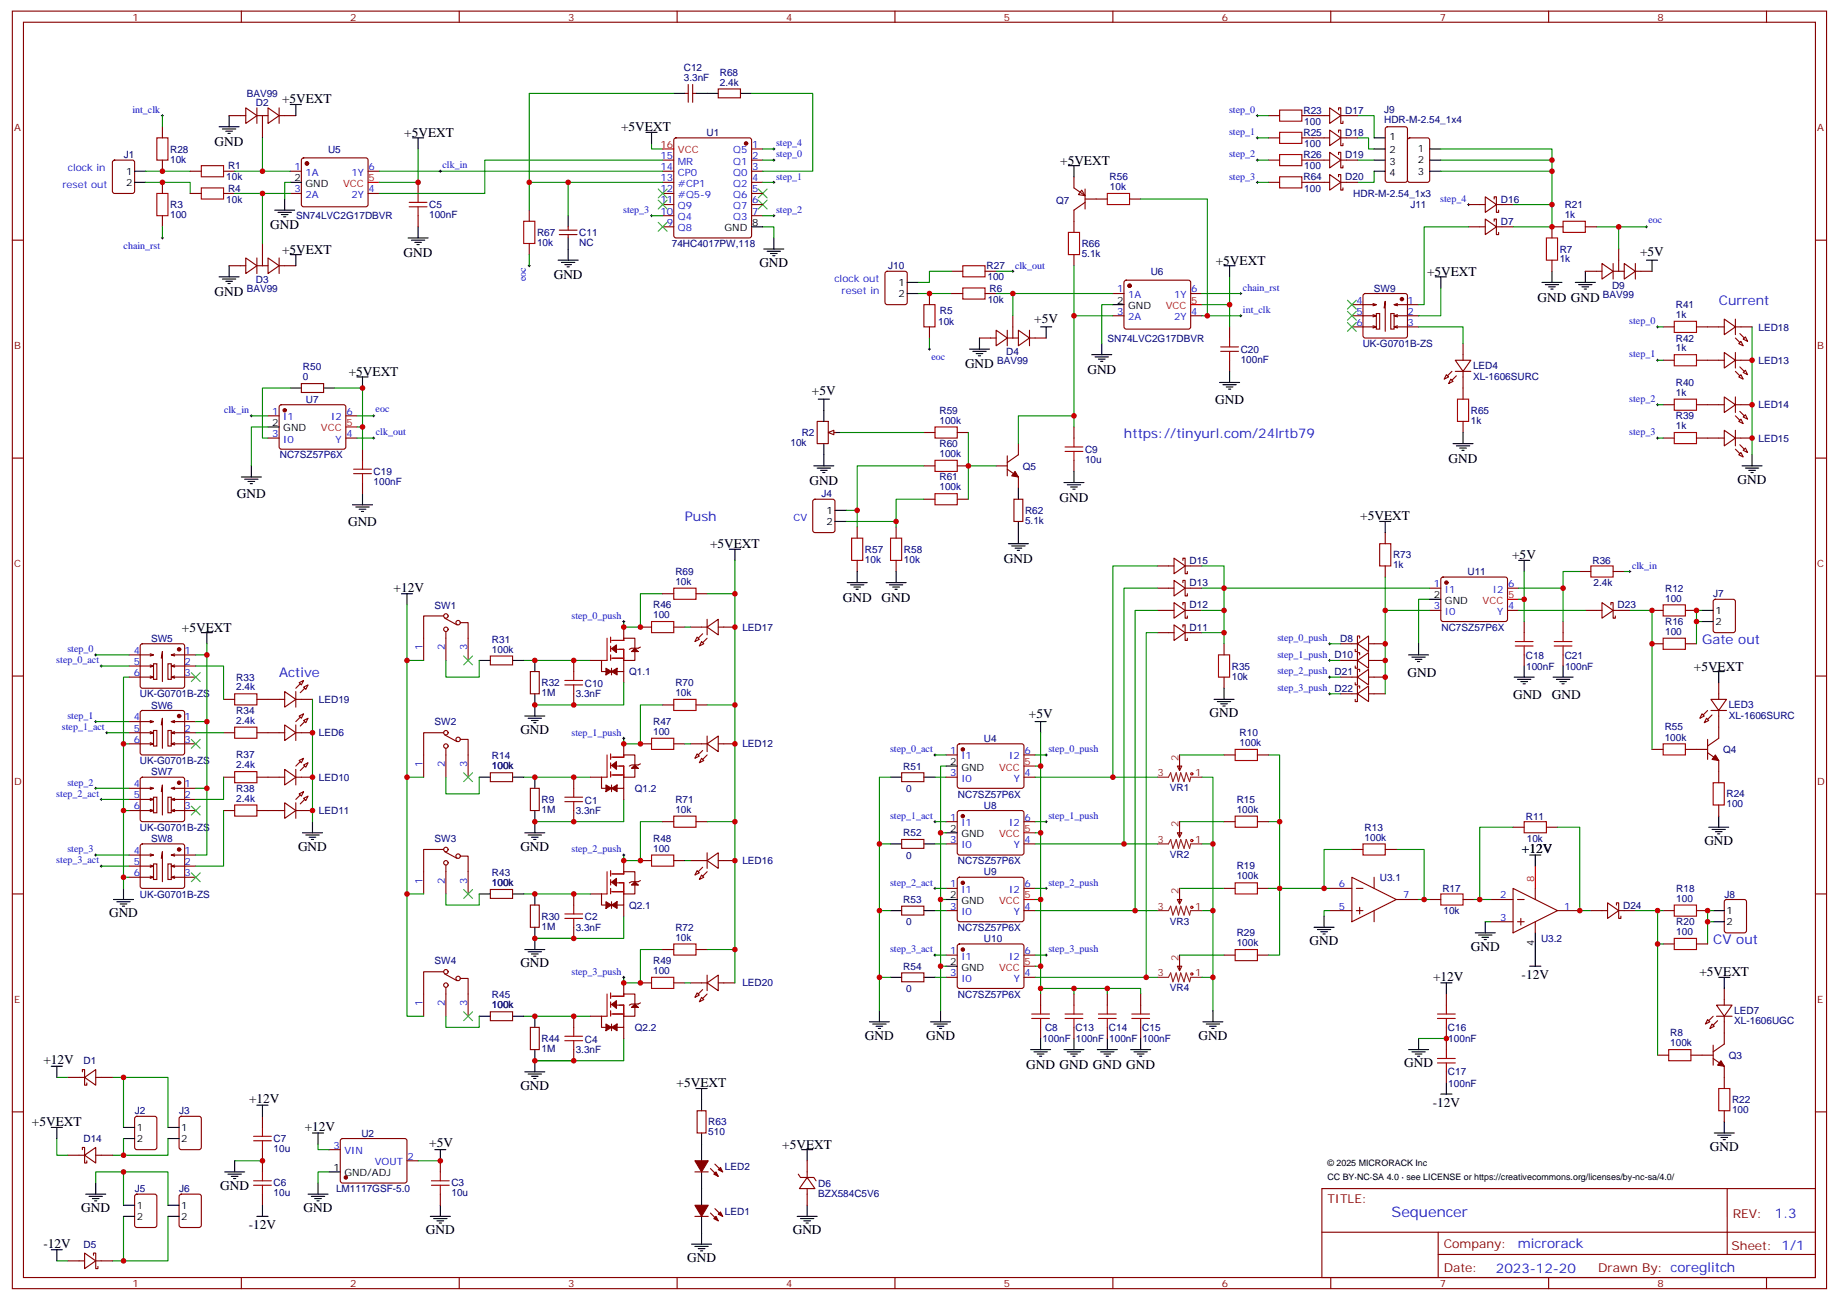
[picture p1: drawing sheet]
<svg xmlns="http://www.w3.org/2000/svg" width="584mm" height="413mm" viewBox="0 0 584 413" stroke-linecap="round" stroke-linejoin="round" font-family="sans-serif">
<defs><g id="words">
<text font-size="4.6" fill="#00f" x="441.6" y="386.1">Sequencer</text>
<g font-size="4.2">
<text x="89.5" y="32.8">+5VEXT</text>
<text x="197.1" y="41.7">+5VEXT</text>
<text x="68.1" y="46.3">GND</text>
<text x="128.3" y="43.4">+5VEXT</text>
<text x="336.4" y="52.2">+5VEXT</text>
<text x="85.8" y="72.8">GND</text>
<text x="89.5" y="80.5">+5VEXT</text>
<text x="128.1" y="81.5">GND</text>
<text x="385.8" y="84">+5VEXT</text>
<text x="520.5" y="81.4">+5V</text>
<text x="175.7" y="88.5">GND</text>
<text x="241" y="84.7">GND</text>
<text x="452.9" y="87.5">+5VEXT</text>
<text x="68.1" y="93.9">GND</text>
<text x="487.9" y="95.7">GND GND</text>
<text x="328.2" y="102.5">+5V</text>
<text x="110.7" y="119.3">+5VEXT</text>
<text x="306.2" y="116.9">GND</text>
<text x="345.1" y="118.6">GND</text>
<text x="257.7" y="125.5">+5V</text>
<text x="385.6" y="128">GND</text>
<text x="459.7" y="146.9">GND</text>
<text x="256.9" y="153.9">GND</text>
<text x="551.4" y="153.5">GND</text>
<text x="75.2" y="158">GND</text>
<text x="336.2" y="159.2">GND</text>
<text x="110.5" y="166.8">GND</text>
<text x="431.7" y="165.1">+5VEXT</text>
<text x="225.3" y="173.9">+5VEXT</text>
<text x="318.6" y="178.6">GND</text>
<text x="479.9" y="177.4">+5V</text>
<text x="124.9" y="187.7">+12V</text>
<text x="267.4" y="191">GND</text>
<text x="279.8" y="191">GND</text>
<text x="57.7" y="200.4">+5VEXT</text>
<text x="446.7" y="214.8">GND</text>
<text x="537.5" y="212.8">+5VEXT</text>
<text x="480.2" y="221.9">GND</text>
<text x="492.5" y="221.9">GND</text>
<text x="326.5" y="227.9">+5V</text>
<text x="383.9" y="227.5">GND</text>
<text x="165.1" y="232.8">GND</text>
<text x="94.6" y="269.9">GND</text>
<text x="165.1" y="269.9">GND</text>
<text x="540.9" y="268.1">GND</text>
<text x="483" y="270.6">+12V</text>
<text x="34.6" y="291">GND</text>
<text x="415.6" y="299.9">GND</text>
<text x="466.8" y="301.6">GND</text>
<text x="165.1" y="306.9">GND</text>
<text x="454.8" y="311.1">+12V</text>
<text x="482.9" y="310.5">-12V</text>
<text x="539.3" y="309.8">+5VEXT</text>
<text x="274.5" y="329.8">GND</text>
<text x="293.9" y="329.8">GND</text>
<text x="380.3" y="329.8">GND</text>
<text x="13.8" y="337.6">+12V</text>
<text x="325.6" y="339">GND GND GND GND</text>
<text x="445.6" y="338.7">GND</text>
<text x="165.1" y="345.7">GND</text>
<text x="214.7" y="345">+5VEXT</text>
<text x="79.1" y="350">+12V</text>
<text x="454.7" y="351.1">-12V</text>
<text x="10.1" y="357.4">+5VEXT</text>
<text x="96.7" y="358.8">+12V</text>
<text x="136.2" y="364.1">+5V</text>
<text x="248.2" y="364.4">+5VEXT</text>
<text x="542.6" y="365.1">GND</text>
<text x="69.9" y="377.5">GND</text>
<text x="25.8" y="384.5">GND</text>
<text x="78.9" y="389.9">-12V</text>
<text x="96.3" y="384.5">GND</text>
<text x="13.8" y="395.8">-12V</text>
<text x="135.1" y="391.6">GND</text>
<text x="251.6" y="391.6">GND</text>
<text x="218.1" y="400.4">GND</text>
</g>
<g font-size="4.2" fill="#00f">
<text x="545.4" y="96.7">Current</text>
<text x="356.7" y="139">https://tinyurl.com/24lrtb79</text>
<text x="217.3" y="165.5">Push</text>
<text x="540.1" y="204.3">Gate out</text>
<text x="88.6" y="214.8">Active</text>
<text x="543.7" y="299.5">CV out</text>
<text x="563.3" y="386.4">1.3</text>
<text x="481.7" y="395.9">microrack</text>
<text x="474.7" y="403.7">2023-12-20</text>
</g>
<g font-size="3.9" fill="#800">
<text x="421.3" y="381.7">TITLE:</text>
<text x="549.9" y="386.4">REV:</text>
<text x="458.2" y="395.9">Company:</text>
<text x="549.5" y="396.5">Sheet: 1/1</text>
<text x="458.2" y="403.6">Date:</text>
<text x="507.2" y="403.7">Drawn By: coreglitch</text>
</g>
<g font-size="3.2" fill="#800">
<text x="42" y="6.5">1</text>
<text x="111.2" y="6.5">2</text>
<text x="180.3" y="6.5">3</text>
<text x="249.4" y="6.5">4</text>
<text x="318.6" y="6.5">5</text>
<text x="387.7" y="6.5">6</text>
<text x="456.9" y="6.5">7</text>
<text x="526" y="6.5">8</text>
<text x="4.4" y="41.6">A</text>
<text x="576.7" y="41.6">A</text>
<text x="4.4" y="110.8">B</text>
<text x="576.7" y="110.8">B</text>
<text x="4.4" y="179.9">C</text>
<text x="576.7" y="179.9">C</text>
<text x="4.4" y="249.1">D</text>
<text x="576.7" y="249.1">D</text>
<text x="4.4" y="318.2">E</text>
<text x="576.7" y="318.2">E</text>
<text x="42" y="408.3">1</text>
<text x="111.2" y="408.3">2</text>
<text x="180.3" y="408.3">3</text>
<text x="249.4" y="408.3">4</text>
<text x="318.6" y="408.3">5</text>
<text x="387.7" y="408.3">6</text>
<text x="456.9" y="408.3">7</text>
<text x="526" y="408.3">8</text>
</g>
<g font-size="3.2" fill="#000080">
<text x="217" y="22.6">C12</text>
<text x="228.4" y="24">R68</text>
<text x="217" y="25.8">3.3nF</text>
<text x="228.4" y="27.2">2.4k</text>
<text x="78.3" y="30.8">BAV99</text>
<text x="81.2" y="33.7">D2</text>
<text x="439.3" y="36">J9</text>
<text x="413.6" y="36.1">R23</text>
<text x="413.9" y="39.6">100</text>
<text x="426.9" y="36">D17</text>
<text x="439.3" y="39.2">HDR-M-2.54_1x4</text>
<text x="224.2" y="43.2">U1</text>
<text x="413.6" y="43.1">R25</text>
<text x="413.9" y="46.7">100</text>
<text x="426.9" y="43.1">D18</text>
<text x="39.3" y="50.2">J1</text>
<text x="54" y="51.6">10k</text>
<text x="54" y="48.4">R28</text>
<text x="72.4" y="53.7">R1</text>
<text x="104.1" y="48.4">U5</text>
<text x="413.6" y="50.2">R26</text>
<text x="413.9" y="53.7">100</text>
<text x="426.9" y="50.2">D19</text>
<text x="71.8" y="57.2">10k</text>
<text x="352.1" y="57.2">R56</text>
<text x="413.6" y="57.2">R64</text>
<text x="426.9" y="57.2">D20</text>
<text x="71.8" y="64.3">10k</text>
<text x="72.4" y="60.8">R4</text>
<text x="335.2" y="64.7">Q7</text>
<text x="352.2" y="60.3">10k</text>
<text x="413.9" y="60.8">100</text>
<text x="429.5" y="62.4">HDR-M-2.54_1x3</text>
<text x="476.3" y="64.3">D16</text>
<text x="496.5" y="66">R21</text>
<text x="54" y="69.3">100</text>
<text x="54" y="66">R3</text>
<text x="94" y="69.6">SN74LVC2G17DBVR</text>
<text x="136.2" y="69.3">100nF</text>
<text x="136.2" y="66">C5</text>
<text x="447.6" y="66.1">J11</text>
<text x="476.3" y="71.3">D7</text>
<text x="496.5" y="69.1">1k</text>
<text x="170.4" y="74.9">R67</text>
<text x="183.8" y="74.9">C11</text>
<text x="170.4" y="78.1">10k</text>
<text x="183.8" y="78.1">NC</text>
<text x="213.2" y="78.4">74HC4017PW,118</text>
<text x="343.3" y="81.6">5.1k</text>
<text x="343.3" y="78.4">R66</text>
<text x="495" y="83.1">1k</text>
<text x="495" y="80.2">R7</text>
<text x="81.2" y="89.8">D3</text>
<text x="281.9" y="85.4">J10</text>
<text x="313.1" y="85.5">R27</text>
<text x="313.4" y="89">100</text>
<text x="365.2" y="87.2">U6</text>
<text x="78.3" y="92.7">BAV99</text>
<text x="314" y="92.5">R6</text>
<text x="436" y="92.5">SW9</text>
<text x="508.7" y="94.5">BAV99</text>
<text x="511.6" y="91.6">D9</text>
<text x="298.3" y="99.6">R5</text>
<text x="313.4" y="96">10k</text>
<text x="531.8" y="100.9">1k</text>
<text x="531.8" y="97.8">R41</text>
<text x="297.7" y="103.1">10k</text>
<text x="558" y="104.9">LED18</text>
<text x="319.3" y="112.7">D4</text>
<text x="351.5" y="108.4">SN74LVC2G17DBVR</text>
<text x="393.7" y="111.9">C20</text>
<text x="432.5" y="110.2">UK-G0701B-ZS</text>
<text x="531.8" y="111.5">1k</text>
<text x="531.8" y="108.4">R42</text>
<text x="96.1" y="117.4">R50</text>
<text x="316.4" y="115.6">BAV99</text>
<text x="393.7" y="115.1">100nF</text>
<text x="467.5" y="117.2">LED4</text>
<text x="558" y="115.4">LED13</text>
<text x="96.1" y="120.6">0</text>
<text x="467.5" y="120.4">XL-1606SURC</text>
<text x="531.8" y="125.6">1k</text>
<text x="531.8" y="122.5">R40</text>
<text x="97.1" y="127.8">U7</text>
<text x="298.1" y="131.2">R59</text>
<text x="466.8" y="131.3">R65</text>
<text x="558" y="129.6">LED14</text>
<text x="298.1" y="134.4">100k</text>
<text x="466.8" y="134.5">1k</text>
<text x="531.8" y="136.2">1k</text>
<text x="531.8" y="133.1">R39</text>
<text x="250.8" y="141.6">10k</text>
<text x="254.4" y="138.4">R2</text>
<text x="298.1" y="141.8">R60</text>
<text x="344.3" y="143.6">C9</text>
<text x="558" y="140.1">LED15</text>
<text x="88.8" y="145.5">NC7SZ57P6X</text>
<text x="298.1" y="145">100k</text>
<text x="324.6" y="149">Q5</text>
<text x="344.3" y="146.8">10u</text>
<text x="118.6" y="153.9">100nF</text>
<text x="118.6" y="150.7">C19</text>
<text x="298.1" y="155.6">100k</text>
<text x="298.1" y="152.4">R61</text>
<text x="260.7" y="157.8">J4</text>
<text x="325.3" y="166.3">5.1k</text>
<text x="325.3" y="163.1">R62</text>
<text x="274.5" y="178.6">10k</text>
<text x="274.5" y="175.4">R57</text>
<text x="286.8" y="178.6">10k</text>
<text x="286.8" y="175.4">R58</text>
<text x="377.5" y="178.9">D15</text>
<text x="442.1" y="177.2">R73</text>
<text x="505.4" y="179">R36</text>
<text x="214.3" y="185.6">10k</text>
<text x="214.3" y="182.4">R69</text>
<text x="377.5" y="186">D13</text>
<text x="442.1" y="180.4">1k</text>
<text x="465.7" y="182.5">U11</text>
<text x="505.7" y="186">2.4k</text>
<text x="528.4" y="190.9">100</text>
<text x="528.4" y="187.7">R12</text>
<text x="543.7" y="189.6">J7</text>
<text x="137.9" y="193.1">SW1</text>
<text x="207.3" y="196.1">100</text>
<text x="207.3" y="193">R46</text>
<text x="377.5" y="193">D12</text>
<text x="513.3" y="193">D23</text>
<text x="48" y="203.6">SW5</text>
<text x="156.1" y="203.9">R31</text>
<text x="235.6" y="200.1">LED17</text>
<text x="377.5" y="200.1">D11</text>
<text x="425.3" y="203.6">D8</text>
<text x="457.5" y="200.1">NC7SZ57P6X</text>
<text x="528.4" y="201.4">100</text>
<text x="528.4" y="198.3">R16</text>
<text x="156.1" y="207.1">100k</text>
<text x="423.5" y="208.9">D10</text>
<text x="484.2" y="208.9">C18</text>
<text x="496.5" y="208.9">C21</text>
<text x="75" y="216">R33</text>
<text x="199.7" y="214.2">Q1.1</text>
<text x="390.9" y="215.7">10k</text>
<text x="390.9" y="212.4">R35</text>
<text x="423.5" y="214.2">D21</text>
<text x="484.3" y="212.5">100nF</text>
<text x="496.7" y="212.5">100nF</text>
<text x="44.4" y="221.3">UK-G0701B-ZS</text>
<text x="75" y="219.1">2.4k</text>
<text x="171.8" y="221">1M</text>
<text x="171.8" y="217.7">R32</text>
<text x="182.7" y="221.3">3.3nF</text>
<text x="185.6" y="217.9">C10</text>
<text x="214.3" y="220.8">10k</text>
<text x="214.3" y="217.7">R70</text>
<text x="423.5" y="219.5">D22</text>
<text x="48" y="224.8">SW6</text>
<text x="75" y="226.5">R34</text>
<text x="101.2" y="223">LED19</text>
<text x="548.6" y="224.8">LED3</text>
<text x="75" y="229.7">2.4k</text>
<text x="101.2" y="233.6">LED6</text>
<text x="137.9" y="230.1">SW2</text>
<text x="207.3" y="233.2">100</text>
<text x="207.3" y="230">R47</text>
<text x="393.4" y="233.5">R10</text>
<text x="528.3" y="231.8">R55</text>
<text x="548.6" y="228">XL-1606SURC</text>
<text x="235.6" y="237.1">LED12</text>
<text x="312.3" y="235.4">U4</text>
<text x="393.4" y="236.7">100k</text>
<text x="528.3" y="234.9">100k</text>
<text x="546.8" y="238.9">Q4</text>
<text x="44.4" y="242.4">UK-G0701B-ZS</text>
<text x="48" y="246">SW7</text>
<text x="75" y="243.8">2.4k</text>
<text x="75" y="240.6">R37</text>
<text x="156.1" y="244.1">100k</text>
<text x="156.1" y="240.9">R14</text>
<text x="286.6" y="244.2">R51</text>
<text x="75" y="251.2">R38</text>
<text x="101.2" y="247.7">LED10</text>
<text x="201.4" y="251.3">Q1.2</text>
<text x="287.5" y="251.3">0</text>
<text x="371.3" y="251">VR1</text>
<text x="75" y="254.4">2.4k</text>
<text x="171.8" y="254.8">R9</text>
<text x="185.6" y="255">C1</text>
<text x="214.3" y="257.9">10k</text>
<text x="214.3" y="254.7">R71</text>
<text x="304" y="253.1">NC7SZ57P6X</text>
<text x="312.3" y="256.6">U8</text>
<text x="392.5" y="257.9">100k</text>
<text x="392.5" y="254.7">R15</text>
<text x="547.9" y="256.2">100</text>
<text x="547.9" y="253">R24</text>
<text x="44.4" y="263.6">UK-G0701B-ZS</text>
<text x="101.2" y="258.3">LED11</text>
<text x="171.8" y="258">1M</text>
<text x="182.7" y="258.3">3.3nF</text>
<text x="433" y="263.5">R13</text>
<text x="484.2" y="260.1">R11</text>
<text x="48" y="267.1">SW8</text>
<text x="137.9" y="267.2">SW3</text>
<text x="207.3" y="267.1">R48</text>
<text x="286.6" y="265.4">R52</text>
<text x="433" y="266.7">100k</text>
<text x="484.5" y="267.2">10k</text>
<text x="207.3" y="270.2">100</text>
<text x="235.6" y="274.2">LED16</text>
<text x="287.5" y="272.4">0</text>
<text x="304" y="274.2">NC7SZ57P6X</text>
<text x="371.2" y="272.2">VR2</text>
<text x="392.5" y="275.9">R19</text>
<text x="156.1" y="281.2">100k</text>
<text x="156.1" y="278">R43</text>
<text x="312.3" y="277.8">U9</text>
<text x="392.5" y="279">100k</text>
<text x="437.9" y="279.5">U3.1</text>
<text x="44.4" y="284.8">UK-G0701B-ZS</text>
<text x="286.6" y="286.5">R53</text>
<text x="457.7" y="283">R17</text>
<text x="532" y="286.1">100</text>
<text x="532" y="282.9">R18</text>
<text x="547.2" y="284.8">J8</text>
<text x="171.8" y="291.8">R30</text>
<text x="185.6" y="292">C2</text>
<text x="199.7" y="288.3">Q2.1</text>
<text x="287.5" y="293.6">0</text>
<text x="371.2" y="293.4">VR3</text>
<text x="458.1" y="290.1">10k</text>
<text x="515.1" y="288.3">D24</text>
<text x="532" y="293.5">R20</text>
<text x="171.8" y="295">1M</text>
<text x="182.7" y="295.4">3.3nF</text>
<text x="214.3" y="298.4">10k</text>
<text x="214.3" y="295.3">R72</text>
<text x="304" y="295.4">NC7SZ57P6X</text>
<text x="312.3" y="298.9">U10</text>
<text x="392.5" y="297">R29</text>
<text x="489" y="298.9">U3.2</text>
<text x="532" y="296.7">100</text>
<text x="137.9" y="306">SW4</text>
<text x="207.3" y="305.9">R49</text>
<text x="392.5" y="300.2">100k</text>
<text x="207.3" y="309">100</text>
<text x="286.6" y="307.7">R54</text>
<text x="156.1" y="316.8">R45</text>
<text x="235.6" y="313">LED20</text>
<text x="287.5" y="314.8">0</text>
<text x="304" y="316.6">NC7SZ57P6X</text>
<text x="371.2" y="314.5">VR4</text>
<text x="156.1" y="320">100k</text>
<text x="550.4" y="321.8">LED7</text>
<text x="201.4" y="327.1">Q2.2</text>
<text x="331.7" y="327.1">C8</text>
<text x="341.3" y="327.1">C13</text>
<text x="351.9" y="327.1">C14</text>
<text x="362.5" y="327.1">C15</text>
<text x="459.5" y="327.1">C16</text>
<text x="530.1" y="328.8">R8</text>
<text x="550.4" y="325">XL-1606UGC</text>
<text x="171.8" y="333.9">1M</text>
<text x="171.8" y="330.6">R44</text>
<text x="182.7" y="334.2">3.3nF</text>
<text x="185.6" y="330.8">C4</text>
<text x="330.9" y="330.6">100nF</text>
<text x="341.4" y="330.6">100nF</text>
<text x="352" y="330.6">100nF</text>
<text x="362.6" y="330.6">100nF</text>
<text x="459.6" y="330.6">100nF</text>
<text x="530.1" y="332">100k</text>
<text x="548.6" y="336">Q3</text>
<text x="26.5" y="337.7">D1</text>
<text x="459.5" y="341.2">C17</text>
<text x="459.6" y="344.8">100nF</text>
<text x="42.7" y="353.6">J2</text>
<text x="56.9" y="353.6">J3</text>
<text x="549.7" y="353.2">100</text>
<text x="549.7" y="350">R22</text>
<text x="224.8" y="357.1">R63</text>
<text x="26.5" y="362.4">D14</text>
<text x="86.8" y="365.5">10u</text>
<text x="86.8" y="362.3">C7</text>
<text x="114.7" y="360.6">U2</text>
<text x="224.8" y="360.3">510</text>
<text x="230" y="371.2">LED2</text>
<text x="86.8" y="376.4">C6</text>
<text x="143.3" y="376.4">C3</text>
<text x="259.7" y="376.5">D6</text>
<text x="42.7" y="378.3">J5</text>
<text x="56.9" y="378.3">J6</text>
<text x="86.8" y="379.6">10u</text>
<text x="106.7" y="378.3">LM1117GSF-5.0</text>
<text x="143.3" y="379.6">10u</text>
<text x="259.7" y="379.7">BZX584C5V6</text>
<text x="230" y="385.3">LED1</text>
<text x="26.5" y="395.9">D5</text>
</g>
<g font-size="3.2" fill="#00f">
<text x="42" y="35.8">int_clk</text>
<text x="390" y="35.8">step_0</text>
<text x="238.7" y="46.9">1</text>
<text x="246.3" y="46.4">step_4</text>
<text x="390" y="42.9">step_1</text>
<text x="93.4" y="54">1</text>
<text x="117" y="54">6</text>
<text x="140.4" y="53.4">clk_in</text>
<text x="209.6" y="54">14</text>
<text x="209.6" y="50.4">15</text>
<text x="215.1" y="52.2">MR</text>
<text x="232.7" y="48.7">Q5</text>
<text x="232.7" y="52.2">Q1</text>
<text x="238.7" y="50.4">2</text>
<text x="238.7" y="54">3</text>
<text x="246.3" y="49.9">step_0</text>
<text x="390" y="49.9">step_2</text>
<text x="19.8" y="59.6">reset out</text>
<text x="21.6" y="54.3">clock in</text>
<text x="96.9" y="55.7">1A</text>
<text x="111.5" y="55.7">1Y</text>
<text x="209.6" y="57.5">13</text>
<text x="215.1" y="59.3">#CP1</text>
<text x="215.1" y="55.7">CP0</text>
<text x="232.7" y="55.7">Q0</text>
<text x="232.7" y="59.3">Q2</text>
<text x="238.7" y="57.5">4</text>
<text x="246.3" y="57">step_1</text>
<text x="390" y="57">step_3</text>
<text x="93.4" y="61">3</text>
<text x="96.9" y="62.8">2A</text>
<text x="111.5" y="62.8">2Y</text>
<text x="117" y="61">4</text>
<text x="209.6" y="64.6">11</text>
<text x="209.6" y="61">12</text>
<text x="215.1" y="62.8">#Q5-9</text>
<text x="232.7" y="62.8">Q6</text>
<text x="238.7" y="61">5</text>
<text x="238.7" y="64.6">6</text>
<text x="457.1" y="64">step_4</text>
<text x="197.8" y="67.6">step_3</text>
<text x="209.6" y="68.1">10</text>
<text x="211.6" y="71.6">9</text>
<text x="215.1" y="69.9">Q4</text>
<text x="215.1" y="66.3">Q9</text>
<text x="232.7" y="66.3">Q7</text>
<text x="232.7" y="69.9">Q3</text>
<text x="238.7" y="68.1">7</text>
<text x="246.3" y="67.6">step_2</text>
<text x="523.1" y="70.9">eoc</text>
<text x="215.1" y="73.4">Q8</text>
<text x="39.2" y="78.8">chain_rst</text>
<text x="166.9" y="89.3" transform="rotate(-90 166.9 89.3)">eoc</text>
<text x="264.8" y="89.6">clock out</text>
<text x="322.1" y="85.2">clk_out</text>
<text x="267.1" y="93.1">reset in</text>
<text x="354.5" y="92.8">1</text>
<text x="358" y="94.5">1A</text>
<text x="372.6" y="94.5">1Y</text>
<text x="378" y="92.8">6</text>
<text x="394.4" y="92.3">chain_rst</text>
<text x="354.5" y="99.8">3</text>
<text x="358" y="101.6">2A</text>
<text x="372.6" y="101.6">2Y</text>
<text x="378" y="99.8">4</text>
<text x="394.4" y="99.3">int_clk</text>
<text x="430.5" y="99.8">5</text>
<text x="430.5" y="96.3">4</text>
<text x="446.7" y="96.3">1</text>
<text x="446.7" y="99.8">2</text>
<text x="430.5" y="103.4">6</text>
<text x="446.7" y="103.4">3</text>
<text x="517" y="102.8">step_0</text>
<text x="517" y="113.4">step_1</text>
<text x="295.6" y="114.3">eoc</text>
<text x="71.1" y="131.1">clk_in</text>
<text x="86.4" y="131.6">1</text>
<text x="109.9" y="131.6">6</text>
<text x="119.2" y="130.9">eoc</text>
<text x="517" y="127.5">step_2</text>
<text x="89.9" y="133.4">I1</text>
<text x="105.1" y="133.4">I2</text>
<text x="86.4" y="138.6">3</text>
<text x="89.9" y="140.4">I0</text>
<text x="106.5" y="140.4">Y</text>
<text x="109.9" y="138.6">4</text>
<text x="119.3" y="138.1">clk_out</text>
<text x="517" y="138.1">step_3</text>
<text x="251.8" y="165.5">CV</text>
<text x="517.9" y="180.4">clk_in</text>
<text x="455" y="186.3">1</text>
<text x="458.5" y="188">I1</text>
<text x="473.7" y="188">I2</text>
<text x="478.6" y="186.3">6</text>
<text x="181.4" y="196.3">step_0_push</text>
<text x="455" y="193.3">3</text>
<text x="458.5" y="195.1">I0</text>
<text x="475.1" y="195.1">Y</text>
<text x="478.6" y="193.3">4</text>
<text x="405.4" y="203.4">step_0_push</text>
<text x="21.4" y="206.9">step_0</text>
<text x="42.5" y="207.4">4</text>
<text x="58.6" y="207.4">1</text>
<text x="134.1" y="206.3" transform="rotate(-90 134.1 206.3)">1</text>
<text x="141.1" y="206.3" transform="rotate(-90 141.1 206.3)">2</text>
<text x="148.2" y="206.3" transform="rotate(-90 148.2 206.3)">3</text>
<text x="405.4" y="208.7">step_1_push</text>
<text x="17.9" y="210.4">step_0_act</text>
<text x="42.5" y="214.5">6</text>
<text x="42.5" y="211">5</text>
<text x="58.6" y="211">2</text>
<text x="58.6" y="214.5">3</text>
<text x="405.4" y="214">step_2_push</text>
<text x="405.4" y="219.3">step_3_push</text>
<text x="19.6" y="231.6">step_1_act</text>
<text x="21.4" y="228.1">step_1</text>
<text x="42.5" y="232.1">5</text>
<text x="42.5" y="228.6">4</text>
<text x="58.6" y="228.6">1</text>
<text x="58.6" y="232.1">2</text>
<text x="181.4" y="233.4">step_1_push</text>
<text x="42.5" y="235.7">6</text>
<text x="58.6" y="235.7">3</text>
<text x="282.5" y="238.7">step_0_act</text>
<text x="301.6" y="239.2">1</text>
<text x="325.1" y="239.2">6</text>
<text x="332.7" y="238.7">step_0_push</text>
<text x="134.1" y="243.3" transform="rotate(-90 134.1 243.3)">1</text>
<text x="141.1" y="243.3" transform="rotate(-90 141.1 243.3)">2</text>
<text x="148.2" y="243.3" transform="rotate(-90 148.2 243.3)">3</text>
<text x="305.1" y="240.9">I1</text>
<text x="320.3" y="240.9">I2</text>
<text x="21.4" y="249.2">step_2</text>
<text x="42.5" y="249.8">4</text>
<text x="58.6" y="249.8">1</text>
<text x="301.6" y="246.2">3</text>
<text x="305.1" y="248">I0</text>
<text x="321.7" y="248">Y</text>
<text x="325.1" y="246.2">4</text>
<text x="17.9" y="252.8">step_2_act</text>
<text x="42.5" y="256.8">6</text>
<text x="42.5" y="253.3">5</text>
<text x="58.6" y="253.3">2</text>
<text x="58.6" y="256.8">3</text>
<text x="282.5" y="259.8">step_1_act</text>
<text x="301.6" y="260.3">1</text>
<text x="305.1" y="262.1">I1</text>
<text x="320.3" y="262.1">I2</text>
<text x="325.1" y="260.3">6</text>
<text x="332.7" y="259.8">step_1_push</text>
<text x="301.6" y="267.4">3</text>
<text x="305.1" y="269.2">I0</text>
<text x="321.7" y="269.2">Y</text>
<text x="325.1" y="267.4">4</text>
<text x="17.9" y="273.9">step_3_act</text>
<text x="21.4" y="270.4">step_3</text>
<text x="42.5" y="274.5">5</text>
<text x="42.5" y="270.9">4</text>
<text x="58.6" y="270.9">1</text>
<text x="58.6" y="274.5">2</text>
<text x="181.4" y="270.4">step_2_push</text>
<text x="42.5" y="278">6</text>
<text x="58.6" y="278">3</text>
<text x="134.1" y="280.4" transform="rotate(-90 134.1 280.4)">1</text>
<text x="141.1" y="280.4" transform="rotate(-90 141.1 280.4)">2</text>
<text x="148.2" y="280.4" transform="rotate(-90 148.2 280.4)">3</text>
<text x="282.5" y="281">step_2_act</text>
<text x="301.6" y="281.5">1</text>
<text x="325.1" y="281.5">6</text>
<text x="332.7" y="281">step_2_push</text>
<text x="424.9" y="281.5">6</text>
<text x="305.1" y="283.3">I1</text>
<text x="320.3" y="283.3">I2</text>
<text x="445.2" y="285">7</text>
<text x="476" y="285">2</text>
<text x="301.6" y="288.6">3</text>
<text x="305.1" y="290.3">I0</text>
<text x="321.7" y="290.3">Y</text>
<text x="325.1" y="288.6">4</text>
<text x="424.9" y="288.6">5</text>
<text x="476" y="292.1">3</text>
<text x="496.4" y="288.6">1</text>
<text x="282.5" y="302.2">step_3_act</text>
<text x="301.6" y="302.7">1</text>
<text x="305.1" y="304.4">I1</text>
<text x="320.3" y="304.4">I2</text>
<text x="325.1" y="302.7">6</text>
<text x="332.7" y="302.2">step_3_push</text>
<text x="181.4" y="309.2">step_3_push</text>
<text x="301.6" y="309.7">3</text>
<text x="305.1" y="311.5">I0</text>
<text x="321.7" y="311.5">Y</text>
<text x="325.1" y="309.7">4</text>
<text x="134.1" y="319.2" transform="rotate(-90 134.1 319.2)">1</text>
<text x="141.1" y="319.2" transform="rotate(-90 141.1 319.2)">2</text>
<text x="148.2" y="319.2" transform="rotate(-90 148.2 319.2)">3</text>
<text x="105.8" y="364.4">3</text>
<text x="109.3" y="366.2">VIN</text>
<text x="118.9" y="369.7">VOUT</text>
<text x="129.3" y="367.9">2</text>
</g>
<g font-size="3.2" fill="#f00">
<text x="209.6" y="46.9">16</text>
<text x="215.1" y="48.7">VCC</text>
<text x="108.9" y="59.3">VCC</text>
<text x="117" y="57.5">5</text>
<text x="370" y="98.1">VCC</text>
<text x="378" y="96.3">5</text>
<text x="101.8" y="136.9">VCC</text>
<text x="109.9" y="135.1">5</text>
<text x="470.5" y="191.6">VCC</text>
<text x="478.6" y="189.8">5</text>
<text x="317" y="244.5">VCC</text>
<text x="325.1" y="242.7">5</text>
<text x="325.1" y="263.9">5</text>
<text x="317" y="265.6">VCC</text>
<text x="486.9" y="279.8" transform="rotate(-90 486.9 279.8)">8</text>
<text x="317" y="286.8">VCC</text>
<text x="325.1" y="285">5</text>
<text x="317" y="308">VCC</text>
<text x="325.1" y="306.2">5</text>
</g>
<g font-size="3.2">
<text x="440.9" y="44.4">1</text>
<text x="440.9" y="48.7">2</text>
<text x="440.9" y="52.2">3</text>
<text x="449.9" y="48.3">1</text>
<text x="449.9" y="51.9">2</text>
<text x="40" y="55.4">1</text>
<text x="40" y="58.9">2</text>
<text x="93.4" y="57.5">2</text>
<text x="96.9" y="59.3">GND</text>
<text x="440.9" y="55.7">4</text>
<text x="449.9" y="55.4">3</text>
<text x="238.7" y="71.6">8</text>
<text x="229.9" y="73.4">GND</text>
<text x="285.2" y="90.7">1</text>
<text x="285.2" y="94.2">2</text>
<text x="354.5" y="96.3">2</text>
<text x="358" y="98.1">GND</text>
<text x="86.4" y="135.1">2</text>
<text x="89.9" y="136.9">GND</text>
<text x="262.2" y="163">1</text>
<text x="262.2" y="166.5">2</text>
<text x="455" y="189.8">2</text>
<text x="458.5" y="191.6">GND</text>
<text x="544.4" y="194.7">1</text>
<text x="544.4" y="198.3">2</text>
<text x="301.6" y="242.7">2</text>
<text x="305.1" y="244.5">GND</text>
<text x="301.6" y="263.9">2</text>
<text x="305.1" y="265.6">GND</text>
<text x="301.6" y="285">2</text>
<text x="305.1" y="286.8">GND</text>
<text x="547.9" y="290">1</text>
<text x="547.9" y="293.5">2</text>
<text x="486.9" y="300.1" transform="rotate(-90 486.9 300.1)">4</text>
<text x="301.6" y="306.2">2</text>
<text x="305.1" y="308">GND</text>
<text x="43.4" y="358.8">1</text>
<text x="57.5" y="358.8">1</text>
<text x="43.4" y="362.3">2</text>
<text x="57.5" y="362.3">2</text>
<text x="105.8" y="371.5">1</text>
<text x="109.3" y="373.2">GND/ADJ</text>
<text x="43.4" y="383.5">1</text>
<text x="57.5" y="383.5">1</text>
<text x="43.4" y="387">2</text>
<text x="57.5" y="387">2</text>
</g>
<g font-size="3.2" fill="#8d2323">
<text x="374" y="241.3" transform="rotate(-90 374 241.3)">2</text>
<text x="367.4" y="246.2">3</text>
<text x="379.3" y="246.2">1</text>
<text x="374" y="262.5" transform="rotate(-90 374 262.5)">2</text>
<text x="367.4" y="267.4">3</text>
<text x="379.3" y="267.4">1</text>
<text x="374" y="283.6" transform="rotate(-90 374 283.6)">2</text>
<text x="367.4" y="288.6">3</text>
<text x="379.3" y="288.6">1</text>
<text x="374" y="304.8" transform="rotate(-90 374 304.8)">2</text>
<text x="367.4" y="309.7">3</text>
<text x="379.3" y="309.7">1</text>
</g>
<g font-size="2.8">
<text x="421.3" y="370">© 2025 MICRORACK Inc</text>
<text x="421.3" y="374.3">CC BY·NC·SA 4.0 · see LICENSE or https://creativecommons.org/licenses/by-nc-sa/4.0/</text>
</g>
</g></defs>
<g fill="none" stroke="#870000" stroke-width=".35">
<path d="M3.9 3.5h575.7v405.4h-575.7zM7.4 7.1h568.7v398.2h-568.7zM76.6 3.5v3.6M145.7 3.5v3.6M214.9 3.5v3.6M284 3.5v3.6M353.2 3.5v3.6M422.3 3.5v3.6M491.5 3.5v3.6M560.6 3.5v3.6M35.9 51l.5-.2h5.6l.7 .4v9.5l-.4 .6-5.9 .1-.7-.5v-9.4zM92.1 54.3h3.5"/>
<path d="M95.9 50.3l.4-.2h19.8l.5 .2 .2 .5-.1 14.4-.6 .4h-20l-.5-.7v-14.1zM116.8 54.3h3.5M132.7 57.9v3.5M210.3 50.8h3.5M210.3 54.3h3.5M210.3 57.9h3.5M214.1 44l.4-.3h23.3l.5 .3 .2 .4v30.4l-.2 .5-.5 .2h-23.3l-.5-.2-.2-.5v-30.4zM238.5 47.3h3.5M238.5 50.8h3.5M238.5 54.3h3.5M238.5 57.9h3.5M3.9 76.2h3.5"/>
<path d="M92.1 61.4h3.5M116.8 61.4h3.5M132.7 68.4v3.6M210.3 61.4h3.5M210.3 64.9h3.5M210.3 68.4h3.5M210.3 72h3.5M238.5 61.4h3.5M238.5 64.9h3.5M238.5 68.4h3.5M576.1 76.2h3.5M281.1 86.3l.5-.2h5.6l.6 .4 .1 9.5-.5 .6-5.8 .1-.7-.5-.1-9.4z"/>
<path d="M527.8 103.7h3.5M527.8 114.3h3.5M538.4 103.7h8.8M538.4 114.3h8.8M547.2 101.2l3.5 2.5-3.5 2.5zM547.2 111.8l3.5 2.5-3.5 2.5zM550.7 103.7h5.3M550.7 114.3h5.3M550.7 101.2v5M550.7 111.8v5M551.8 109l.7-.7 .7 1.4zM551.8 119.6l.7-.7 .7 1.4z"/>
<path d="M553.2 118.2l.7-.7 .7 1.4zM553.9 106.9l.7 1.4-1.4-.7zM259.3 133.7h3.6v7.1h-3.6zM263.6 137.2h1.7M527.8 139h3.5M527.8 128.4h3.5M538.4 139h8.8M538.4 128.4h8.8M547.2 125.9l3.5 2.5-3.5 2.5zM547.2 136.5l3.5 2.5-3.5 2.5zM550.7 139h5.3M550.7 128.4h5.3"/>
<path d="M550.7 125.9v5M550.7 136.5v5M551.8 133.7l.7-.7 .7 1.4zM553.2 132.3l.7-.7 .7 1.4zM3.9 145.3h3.5M551.8 144.3l.7-.7 .7 1.4zM553.9 142.2l.7 1.4-1.4-.7zM576.1 145.3h3.5M140.8 195.4h-6.4v14.1M141.1 196.1l3.9 2.2M146.1 197.6h2.5v11.9M219.1 199h5.3"/>
<path d="M224.4 199l3.5-2.5v4.9zM224.4 196.5v4.9M227.9 199h5.3M524.3 193.7h3.5M534.8 193.7h3.6M543.9 190.4l.5-.3h5.6l.7 .5v9.4l-.4 .7h-5.9l-.7-.4v-9.4zM3.9 214.5h3.5M41 207.8h7.7l-1 .3M41 211.3h7.7l-1 .4M41 214.8h7.7l-1 .4M44.7 204.5l.5-.2h12.7l.5 .2 .2 .5v12.7l-.2 .5-.5 .2h-12.7l-.5-.3-.2-.4v-12.7zM47.7 207.4l1 .4"/>
<path d="M47.7 211l1 .3M47.7 214.5l1 .3M48.7 210.6h1.1v4.9h-1.1zM51.2 208.8l.3-2.1v9.6M53.3 210.6h1.1v4.9h-1.1zM55.4 207.4l-1 .4M55.4 211l-1 .3M55.4 214.5l-1 .3M62.1 207.8h-7.7l1 .3M62.1 211.3h-7.7l1 .4M62.1 214.8h-7.7l1 .4M90.3 219.4l3.6 2.5-3.6 2.5z"/>
<path d="M93.9 219.4v5M94.9 216.6l1.4-.7-.7 1.4zM96.3 218l1.5-.7-.8 1.4zM141.5 200.4v9.1M221.2 202.1l.7 .7-1.4 .8zM222.6 203.6l.7 .7-1.4 .7zM524.3 204.3h3.5M534.8 204.3h3.6M545.4 216.6v5.3M576.1 214.5h3.5M41 229h7.7l-1 .3M41 232.5h7.7l-1 .3"/>
<path d="M41 236h7.7l-1 .4M44.7 225.6l.5-.2h12.7l.5 .2 .2 .5v12.7l-.2 .5-.5 .2h-12.7l-.5-.2-.2-.5v-12.7zM47.7 228.6l1 .4M47.7 232.1l1 .4M47.7 235.7l1 .3M48.7 231.8h1.1v4.9h-1.1zM51.2 230l.3-2.1v9.5M53.3 231.8h1.1v4.9h-1.1zM55.4 228.6l-1 .4M55.4 232.1l-1 .4M55.4 235.7l-1 .3M62.1 229h-7.7l1 .3"/>
<path d="M62.1 232.5h-7.7l1 .3M62.1 236h-7.7l1 .4M70.9 232.5h3.6M70.9 221.9h3.6M81.5 232.5h8.8M81.5 221.9h8.8M90.3 230l3.6 2.5-3.6 2.4zM93.9 232.5h5.3M93.9 221.9h5.3M93.9 230v4.9M94.9 227.2l1.4-.7-.7 1.4zM96.3 228.6l1.5-.7-.8 1.4z"/>
<path d="M140.8 232.5h-6.4v14.1M141.1 233.2l3.9 2.1M141.5 237.4v9.2M146.1 234.6h2.5v12M219.1 236h5.3M221.2 239.2l.7 .7-1.4 .7zM224.4 236l3.5-2.5v5zM224.4 233.5v5M227.9 236h5.3M374.3 239.5v5M388.4 239.5h3.6M399 239.5h3.6"/>
<path d="M540.1 226.5l.7 .7-1.4 .7zM541.5 227.9l.8 .7-1.5 .7zM543 221.9h4.9l-2.5 3.5zM543 225.4h4.9M545.4 225.4v5.3M41 250.1h7.7l-1 .4M41 253.6h7.7l-1 .4M41 257.2h7.7l-1 .3M44.7 246.8l.5-.2h12.7l.5 .2 .2 .5v12.7l-.2 .5-.5 .2h-12.7l-.5-.2-.2-.5v-12.7zM47.7 249.8l1 .3M47.7 253.3l1 .3M47.7 256.8l1 .4"/>
<path d="M48.7 252.9h1.1v5h-1.1zM51.2 251.2l.3-2.1v9.5M53.3 252.9h1.1v5h-1.1zM55.4 249.8l-1 .3M55.4 253.3l-1 .3M55.4 256.8l-1 .4M62.1 250.1h-7.7l1 .4M62.1 253.6h-7.7l1 .4M62.1 257.2h-7.7l1 .3M70.9 246.6h3.6M70.9 257.2h3.6M81.5 246.6h8.8"/>
<path d="M81.5 257.2h8.8M90.3 244.1l3.6 2.5-3.6 2.5zM90.3 254.7l3.6 2.5-3.6 2.4zM93.9 246.6h5.3M93.9 257.2h5.3M93.9 244.1v5M93.9 254.7v4.9M94.9 241.3l1.4-.7-.7 1.4zM94.9 251.9l1.4-.7-.7 1.4zM96.3 242.7l1.5-.7-.8 1.4zM96.3 253.3l1.5-.7-.8 1.4zM222.6 240.6l.7 .7-1.4 .7z"/>
<path d="M373.6 243.1h1.4l-.7 1.4zM41 271.3h7.7l-1 .3M41 274.8h7.7l-1 .4M41 278.3h7.7l-1 .4M44.7 268l.5-.2h12.7l.5 .2 .2 .5v12.7l-.2 .5-.5 .2h-12.7l-.5-.3-.2-.4v-12.7zM47.7 270.9l1 .4M47.7 274.5l1 .3M47.7 278l1 .3M48.7 274.1h1.1v4.9h-1.1zM51.2 272.3l.3-2.1v9.6M53.3 274.1h1.1v4.9h-1.1zM55.4 270.9l-1 .4"/>
<path d="M55.4 274.5l-1 .3M55.4 278l-1 .3M62.1 271.3h-7.7l1 .3M62.1 274.8h-7.7l1 .4M62.1 278.3h-7.7l1 .4M140.8 269.5h-6.4v14.1M141.1 270.2l3.9 2.1M141.5 274.5v9.1M146.1 271.6h2.5v12M219.1 273h5.3M221.2 276.2l.7 .7-1.4 .7zM222.6 277.6l.7 .7-1.4 .7z"/>
<path d="M224.4 273l3.5-2.4v4.9zM224.4 270.6v4.9M227.9 273h5.3M373.6 264.2h1.4l-.7 1.4zM374.3 260.7v4.9M388.4 260.7h3.6M399 260.7h3.6M429 278.3l14.1 7.1-14.1 7.1zM429 269.5h3.5M436.1 278.3v3.6M439.6 269.5h3.5M480.2 262.5h3.5"/>
<path d="M490.7 262.5h3.6M3.9 283.6h3.5M373.6 285.4h1.4l-.7 1.4zM374.3 281.9v4.9M388.4 281.9h3.6M399 281.9h3.6M422 281.9h7M422 288.9h7M430.4 281.9h2.1M430.4 288.9h2.1M431.5 287.9v2.1M436.1 288.9v3.6"/>
<path d="M443.1 285.4h7.1M453.7 285.4h3.5M464.3 285.4h3.5M473.1 285.4h7.1M473.1 292.5h7.1M480.2 281.9l14.1 7-14.1 7.1zM481.6 285.4h2.1M481.6 292.5h2.1M482.6 291.4v2.1M487.2 281.9v3.5M487.2 292.5v3.5M494.3 288.9h7"/>
<path d="M527.8 288.9h3.5M527.8 299.5h3.5M538.4 288.9h3.5M538.4 299.5h3.5M547.4 285.6l.5-.2h5.6l.7 .4v9.5l-.4 .6-5.9 .1-.7-.5v-9.4zM576.1 283.6h3.5M140.8 308.3h-6.4v14.1M141.1 309l3.9 2.1M141.5 313.3v9.1M146.1 310.4h2.5v12M219.1 311.9h5.3M221.2 315l.7 .7-1.4 .7z"/>
<path d="M222.6 316.4l.7 .7-1.4 .8zM224.4 311.9l3.5-2.5v4.9zM224.4 309.4v4.9M227.9 311.9h5.3M373.6 306.6h1.4l-.7 1.4zM374.3 303v5M544.7 318.9h5l-2.5 3.5zM547.2 313.6v5.3M541.9 323.5l.7 .7-1.4 .7zM543.3 324.9l.7 .7-1.4 .7zM544.7 322.4h5M547.2 322.4v5.3"/>
<path d="M3.9 352.8h3.5M21.6 341.8h5.2M26.1 340.1v-.7h.7v4.9h.8v-.7M26.8 341.8l3.6-2.4v4.9zM30.4 341.8h5.3M43 354.4l.4-.2h5.7l.6 .4 .1 9.5-.5 .6-5.9 .1-.6-.5-.1-9.4zM57.1 354.4l.4-.2h5.7l.6 .4 .1 9.5-.5 .6-5.9 .1-.6-.5-.1-9.4zM576.1 352.8h3.5M43 379.1l.4-.2h5.7l.6 .4 .1 9.5-.5 .6-5.9 .1-.6-.5-.1-9.4zM57.1 379.1l.4-.2h5.7l.6 .4 .1 9.5-.5 .6-5.9 .1-.6-.5-.1-9.4zM419.5 377.1h156.6v28.2h-156.6zM548.1 377.1v20.9"/>
<path d="M26.8 397.6l3.6 2.4-3.6 2.5zM29.7 398.3v-.7h.7v4.9h.7v-.7M419.5 391h156.5M456.4 398h119.6M456.4 391v14.1M21.6 400h5.2M30.4 400h5.3M76.6 405.3v3.6M145.7 405.3v3.6M214.9 405.3v3.6M284 405.3v3.6M353.2 405.3v3.6"/>
<path d="M422.3 405.3v3.6M491.5 405.3v3.6M560.6 405.3v3.6"/>
<circle cx="141.5" cy="199.7" r=".71"/>
<circle cx="141.5" cy="195.4" r=".71"/>
<circle cx="145.4" cy="197.6" r=".71"/>
<circle cx="141.5" cy="236.7" r=".71"/>
<circle cx="141.5" cy="232.5" r=".71"/>
<circle cx="145.4" cy="234.6" r=".71"/>
<circle cx="141.5" cy="273.8" r=".71"/>
<circle cx="141.5" cy="269.5" r=".71"/>
<circle cx="145.4" cy="271.6" r=".71"/>
<circle cx="141.5" cy="308.3" r=".71"/>
<circle cx="141.5" cy="312.6" r=".71"/>
<circle cx="145.4" cy="310.4" r=".71"/>
</g>
<g fill="none" stroke="#008700" stroke-width=".35">
<path d="M92.1 57.9h-1.8v5.2M132.7 47.3v10.6h-12.4M206.8 45.5v1.8h3.5M242 72h3.6v3.5M556 103.7v40.6M540.1 193.7h-1.7v3.5M540.1 197.2h-1.7v7.1M99.2 221.9v38.8M374.3 239.5h14.1M402.6 239.5h3.5v21.2h-3.5M381.4 246.6h3.5v74.1M374.3 260.7h14.1"/>
<path d="M381.4 267.8h3.5M443.1 269.5h8.8v15.9M480.2 262.5h-10.6v22.9M374.3 281.9h14.1M381.4 288.9h3.5M422 288.9h-1.8v1.8M450.2 285.4h3.5M467.8 285.4h5.3M471.3 292.5h1.8M526 288.9v10.6h1.8M543.7 292.5h-1.8v7M543.7 288.9h-1.8v3.6"/>
<path d="M18 341.8h3.6M35.7 341.8h17.6v15.9M39.2 341.8v15.9M30.4 375.4v-3.6h22.9v10.6M39.2 371.8v10.6M39.2 385.9v14.1M53.3 385.9v14.1h-17.6M18 400h3.6"/>
</g>
<g fill="none" stroke="#000" stroke-width=".35">
<path d="M42.7 54.3h3.5M42.7 57.9h3.5M92.1 57.9h3.5M87.2 66.7h6.3M88.2 67.4h4.3M89.3 68.1h2.1M90 68.8h.7M90.3 63.1v3.6M129.5 75.5h6.4M130.6 76.2h4.2M131.6 76.9h2.1M132.3 77.6h.7"/>
<path d="M132.7 72v3.5M238.5 72h3.5M242.4 79h6.3M243.5 79.7h4.2M245.6 75.5v3.5M244.5 80.4h2.1M245.2 81.1h.7M287.9 89.6h3.5M287.9 93.1h3.5M261.4 130.2v3.5M263.2 137.2h3.5M261.4 140.8v3.5"/>
<path d="M552.8 147.8h6.4M553.9 148.5h4.2M555 149.2h2.1M555.7 149.9h.7M556 144.3v3.5M540.1 193.7h3.6M540.1 197.2h3.6M96 264.2h6.3M97 264.9h4.3M98.1 265.6h2.1M98.8 266.3h.7M99.2 260.7v3.5"/>
<path d="M485.5 271.3h3.5M487.2 271.3v3.5M417 294.2h6.4M418.1 294.9h4.2M419.1 295.6h2.2M419.8 296.3h.7M420.2 290.7v3.5M468.2 296h6.3M469.2 296.7h4.3M470.3 297.4h2.1M471 298.1h.7M471.3 292.5v3.5"/>
<path d="M487.2 296v10.6M543.7 288.9h3.5M543.7 292.5h3.5M485.5 306.6h3.5M16.3 338.3h3.5M18 338.3v3.5M381.7 324.2h6.4M382.8 324.9h4.2M383.9 325.6h2.1M384.6 326.3h.7M384.9 320.7v3.5M39.2 357.7h3.5"/>
<path d="M53.3 357.7h3.5M99.2 359.5h3.5M100.9 359.5v3.5M27.2 378.9h6.3M28.3 379.6h4.2M30.4 375.4v3.5M39.2 361.2h3.5M53.3 361.2h3.5M97.8 378.9h6.3M98.8 379.6h4.2M100.9 375.4v3.5M138 364.8h3.5"/>
<path d="M139.7 364.8v3.5M16.3 396.5h3.5M18 396.5v3.5M29.3 380.3h2.1M30 381h.7M39.2 382.4h3.5M39.2 385.9h3.5M53.3 382.4h3.5M53.3 385.9h3.5M99.9 380.3h2.1M100.6 381h.7M136.6 385.9h6.3"/>
<path d="M137.6 386.6h4.3M138.7 387.3h2.1M139.4 388.1h.7M139.7 382.4v3.5"/>
</g>
<path d="M245.2 50.8h.7M245.2 57.9h.7M245.6 50.4v.8M245.6 57.5v.7M245.2 68.4h.7M245.6 68.1v.7" fill="none" stroke="#000" stroke-width=".32"/>
<path d="M116.8 57.9h3.5M210.3 47.3h3.5M487.2 274.8v7.1" fill="none" stroke="#f00" stroke-width=".35"/>
<g fill="none" stroke="#a10000" stroke-width=".35">
<path d="M129.9 65.6h5.6M129.9 64.2h5.6M132.7 61.4v2.8M132.7 65.6v2.8M531.3 102h7.1v3.5h-7.1zM531.3 112.5h7.1v3.6h-7.1zM531.3 137.2h7.1v3.6h-7.1zM531.3 126.6h7.1v3.6h-7.1zM527.8 191.9h7v3.5h-7zM527.8 202.5h7v3.5h-7zM74.5 230.7h7v3.5h-7zM74.5 220.1h7v3.6h-7z"/>
<path d="M392 237.8h7v3.5h-7zM74.5 244.8h7v3.6h-7zM74.5 255.4h7v3.5h-7zM392 258.9h7v3.6h-7zM432.5 267.8h7.1v3.5h-7.1zM483.7 260.7h7v3.5h-7zM392 280.1h7v3.5h-7zM457.2 283.6h7.1v3.6h-7.1zM531.3 287.2h7.1v3.5h-7.1zM531.3 297.7h7.1v3.6h-7.1z"/>
<circle cx="378.2" cy="245.5" r=".35"/>
<circle cx="378.2" cy="266.7" r=".35"/>
<circle cx="378.2" cy="287.9" r=".35"/>
<circle cx="378.2" cy="309" r=".35"/>
</g>
<path d="M240.6 60l2.9 2.8M243.5 60l-2.9 2.8M240.6 63.5l2.9 2.8M243.5 63.5l-2.9 2.8" fill="none" stroke="#3c3" stroke-width=".35"/>
<g fill="#870000" stroke="#870000" stroke-width=".35">
<path d="M543.7 325.3l1.4-1.5z"/>
<path d="M543.7 322.4l-1.4 1.4z"/>
<path d="M543.3 226.8l-1.4 1.4z"/>
<path d="M541.9 225.4l-1.4 1.4z"/>
<path d="M223 201.1l-1.4 1.4z"/>
<path d="M224.4 202.5l-1.4 1.4z"/>
<path d="M552.1 105.8l1.4 1.4z"/>
<path d="M550.7 107.2l1.4 1.5z"/>
<path d="M95.3 219.8l1.4-1.4z"/>
<path d="M95.3 217l-1.4 1.4z"/>
<path d="M552.1 116.4l1.4 1.4z"/>
<path d="M550.7 117.8l1.4 1.4z"/>
<path d="M552.1 130.5l1.4 1.4z"/>
<path d="M550.7 131.9l1.4 1.5z"/>
<path d="M552.1 141.1l1.4 1.4z"/>
<path d="M550.7 142.5l1.4 1.4z"/>
<path d="M95.3 230.4l1.4-1.4z"/>
<path d="M93.9 229l1.4-1.5z"/>
<path d="M95.3 244.5l1.4-1.4z"/>
<path d="M93.9 243.1l1.4-1.4z"/>
<path d="M95.3 255.1l1.4-1.5z"/>
<path d="M95.3 252.2l-1.4 1.4z"/>
<path d="M223 238.1l-1.4 1.4z"/>
<path d="M224.4 239.5l-1.4 1.4z"/>
<path d="M223 275.2l-1.4 1.4z"/>
<path d="M224.4 276.6l-1.4 1.4z"/>
<path d="M223 314l-1.4 1.4z"/>
<path d="M224.4 315.4l-1.4 1.4z"/>
<circle cx="236.7" cy="45.5" r=".53"/>
<circle cx="97.4" cy="51.9" r=".53"/>
<circle cx="56.8" cy="206" r=".53"/>
<circle cx="56.8" cy="227.2" r=".53"/>
<circle cx="56.8" cy="248.4" r=".53"/>
<circle cx="56.8" cy="269.5" r=".53"/>
</g>
<path d="M367.3 246.6h3.5l.7-1.4 .7 2.8 1.1-2.8 .7 2.8 .7-2.8 1 2.8 .7-2.8 1.1 2.8 .4-1.4h3.5M367.3 267.8h3.5l.7-1.5 .7 2.9 1.1-2.9 .7 2.9 .7-2.9 1 2.9 .7-2.9 1.1 2.9 .4-1.4h3.5M367.3 288.9h3.5l.7-1.4 .7 2.8 1.1-2.8 .7 2.8 .7-2.8 1 2.8 .7-2.8 1.1 2.8 .4-1.4h3.5M367.3 310.1h3.5l.7-1.4 .7 2.8 1.1-2.8 .7 2.8 .7-2.8 1 2.8 .7-2.8 1.1 2.8 .4-1.4h3.5" fill="none" stroke="#8c2424" stroke-width=".35"/>
<path d="M262.9 137.2l1.7-.7v1.4z" fill="#f0f0f0" stroke="#870000" stroke-width=".35"/>
<g fill="none" stroke="#008700" stroke-width=".35">
<path d="M51.5 36.7v3.5M213.8 29.6h-45.8v28.3M238.5 29.6h19.4v24.7h-15.9M399 36.7h3.6M430.8 36.7h5.3v7M46.2 54.3h14.2M46.2 57.9h14.2v3.5M74.5 54.3h17.6M83.3 43.7v10.6M120.3 54.3h90M180.3 57.9v10.5M210.3 50.8h-56.5v10.6h-33.5"/>
<path d="M210.3 57.9h-42.3v8.8M242 50.8h3.6M242 57.9h3.6M242 47.3h3.6M399 50.8h3.6M399 57.9h3.6M399 43.7h3.6M430.8 43.7h3.5v3.6h1.8M430.8 50.8h5.3M436.1 54.3v3.6h-5.3M457.2 47.3h35.3v24.7h-12.3M457.2 50.8h35.3"/>
<path d="M457.2 54.3h35.3M51.5 72v3.5M74.5 61.4h17.6M83.3 61.4v15.9M206.8 68.4h3.5M242 68.4h3.6M362 63.1h21.2v37.1M466.1 72h-14.2v24.7h-1.7M480.2 64.9h12.3M506.6 72h15.9M513.7 72v7M168 80.8v3.5"/>
<path d="M291.4 93.1h10.6M302 86.1h-7v3.5h-3.6M316.1 93.1h5.3v7.1M316.1 86.1h5.3M321.4 93.1h31.8M340.8 84.3v15.9M353.2 96.7h-3.6v12.3M381.4 93.1h12.3M390.2 87.8v8.9h-8.8M390.2 96.7v7M457.2 91.4v8.8h-7M295 107.2v3.6"/>
<path d="M353.2 100.2h-12.4v35.3M381.4 100.2h12.3M450.2 103.7h14.1v5.3M526 103.7h1.8M526 114.3h1.8M79.8 131.9h5.3M85.1 135.5h-5.3v12.3M92.1 123.1h-8.8v15.9h1.8M106.2 123.1h8.8v12.4h-1.7M113.3 131.9h5.3M113.3 139h5.3M115 135.5v7"/>
<path d="M266.7 137.2h26.5M307.3 137.2v21.2M340.8 131.9h-17.6v8.9M526 139h1.8M526 128.4h1.8M293.2 147.8h-21.2v14.1h-3.5M293.2 158.4h-8.8v7.1h-15.9M307.3 147.8h8.8M233.2 177.8v134.1M272 161.9v5.3M284.4 165.5v1.7M367.3 179.6h-14.1v67"/>
<path d="M381.4 179.6h7v21.1M129.2 191.9v130.5h5.2M210.3 188.4h-7.1v10.6h-5.3v-1.8M217.3 199h1.8M224.4 188.4h8.8M367.3 193.7h-7.1v95.2M367.3 186.6h-10.6v81.2M381.4 186.6h72.3M381.4 193.7h7M439.6 183.1v10.6h14.1M439.6 193.7v26.4M453.7 190.1h-3.5v14.2"/>
<path d="M481.9 193.7h21.2M483.7 181.3v8.8h-1.8M483.7 190.1v7.1M496 186.6v10.6M501.3 181.3h-5.3v5.3h-14.1M515.4 181.3h1.8M517.2 193.7h7.1v44.1M30.4 207.8h10.6M32.1 211.3h8.9M41 214.8h-1.8v67.1M62.1 211.3h8.8v10.6M65.7 204.3v3.5h-3.6"/>
<path d="M65.7 207.8v21.2h-3.6M129.2 209.5h5.2M141.5 209.5v5.3h10.6v-5.3M166.2 209.5h21.2M197.9 216.6v7.1h-28.2M367.3 200.7h-3.6v109.4M381.4 200.7h7v3.6M422 209.5h3.5M422 214.8h3.5M422 204.3h3.5M30.4 229h10.6M33.9 232.5h7.1"/>
<path d="M39.2 236h1.8M62.1 232.5h8.8M65.7 229v21.1h-3.6M210.3 223.7h-7.1v12.3h-5.3v-1.8M217.3 236h1.8M224.4 223.7h8.8M296.7 239.5h3.5M328.5 239.5h3.5M330.2 232.5v74.1h-1.7M422 220.1h3.5M30.4 250.1h10.6M32.1 253.6h8.9"/>
<path d="M39.2 257.2h1.8M65.7 250.1v21.2h-3.6M70.9 246.6v7h-8.8M70.9 257.2v17.6h-8.8M129.2 246.6h5.2M141.5 246.6v5.3h10.6v-5.3M166.2 246.6h21.2M197.9 253.6v7.1h-28.2M282.6 246.6h-3.5v74.1M296.7 246.6h3.5M300.2 243.1h-1.7v77.6M328.5 246.6h38.8"/>
<path d="M328.5 243.1h1.7M30.4 271.3h10.6M32.1 274.8h8.9M39.2 278.3h1.8M210.3 260.7h-7.1v12.3h-5.3v-1.7M217.3 273h1.8M224.4 260.7h8.8M279.1 267.8h3.5M296.7 267.8h3.5M296.7 260.7h3.5M298.5 264.2h1.7M328.5 267.8h38.8"/>
<path d="M328.5 260.7h3.5M328.5 264.2h1.7M406.1 260.7v21.2h15.9M429 269.5h-8.8v12.4M494.3 262.5h7v26.4h3.6M129.2 283.6h5.2M141.5 283.6v3.6h10.6v-3.6M166.2 283.6h21.2M197.9 290.7v7h-28.2h12.4M279.1 288.9h3.5M296.7 288.9h3.5M296.7 281.9h3.5"/>
<path d="M298.5 285.4h1.7M328.5 288.9h38.8M328.5 281.9h3.5M328.5 285.4h1.7M402.6 281.9h3.5v21.1h-3.5M519 288.9h8.8M526 299.5v35.3M210.3 301.3h-7.1v10.6h-5.3v-1.8M217.3 311.9h1.8M224.4 301.3h8.8M279.1 310.1h3.5M296.7 310.1h3.5"/>
<path d="M296.7 303h3.5M298.5 306.6h1.7M328.5 310.1h38.8M328.5 303h3.5M330.2 313.6h31.8v1.8M330.2 306.6v8.8M340.8 313.6v1.8M351.4 313.6v1.8M374.3 303h14.1M381.4 310.1h3.5M141.5 322.4v3.6h10.6v-3.6M166.2 322.4h21.2"/>
<path d="M197.9 329.5v7h-28.2h12.4M450.2 329.5h8.8M18 361.2v5.3h3.6M39.2 361.2v5.3M53.3 361.2v5.3h-17.6M74.5 368.3h8.8M100.9 363v1.8h3.6M104.5 371.8h-3.6v3.6M132.7 368.3h7"/>
</g>
<g fill="none" stroke="#000" stroke-width=".35">
<path d="M72.7 36.7v3.5M92.1 33.2h3.5M93.9 33.2v3.5M213.8 29.6h3.5M220.9 29.6h7M235 29.6h3.5M69.5 40.2h6.4M70.6 40.9h4.2M71.6 41.6h2.2M72.4 42.3h.7M130.9 43.7h3.5M132.7 43.7v3.6"/>
<path d="M205 42h3.5M206.8 42v3.5M339.1 52.6h3.5M340.8 52.6v3.5M436.1 43.7h3.5M436.1 47.3h3.5M436.1 50.8h3.5M436.1 54.3h3.5M453.7 47.3h3.5M453.7 50.8h3.5M453.7 54.3h3.5M180.3 68.4v3.6"/>
<path d="M180.3 75.5v7.1M69.5 87.8h6.4M70.6 88.5h4.2M71.6 89.3h2.2M72.4 90h.7M72.7 84.3v3.5M92.1 80.8h3.5M93.9 80.8v3.5M177.1 82.6h6.4M178.2 83.3h4.2M179.2 84h2.2M180 84.7h.7"/>
<path d="M353.2 96.7h3.5M388.4 84.3h3.6M390.2 84.3v3.5M455.5 87.8h3.5M457.2 87.8v3.6M489.3 89.6h6.4M490.4 90.3h4.2M491.5 91h2.1M492.2 91.7h.7M492.5 86.1v3.5M499.9 89.6h6.4M501 90.3h4.2"/>
<path d="M502 91h2.2M502.7 91.7h.7M503.1 86.1v3.5M522.5 82.6h3.5M524.3 82.6v3.5M113.3 119.6h3.5M115 119.6v3.5M307.7 110.8h6.3M308.7 111.5h4.2M309.8 112.2h2.1M310.5 112.9h.7M310.8 107.2v3.6"/>
<path d="M330.2 103.7h3.6M332 103.7v3.5M346.5 112.5h6.3M347.5 113.2h4.3M348.6 113.9h2.1M349.3 114.7h.7M349.6 109v3.5M390.2 117.8v3.6M85.1 135.5h3.5M92.1 123.1h3.5M102.7 123.1h3.5M259.7 126.6h3.5"/>
<path d="M261.4 126.6v3.6M387 121.4h6.4M388.1 122.1h4.2M389.1 122.8h2.2M389.9 123.5h.7M464.3 137.2v3.6M76.6 151.3h6.3M77.6 152h4.3M78.7 152.8h2.1M79.4 153.5h.7M79.8 147.8v3.5M115 156.6v3.6"/>
<path d="M258.3 147.8h6.3M259.3 148.5h4.3M260.4 149.2h2.1M261.1 149.9h.7M261.4 144.3v3.5M323.2 154.9v3.5M337.6 153.1h6.4M338.7 153.8h4.2M339.8 154.5h2.1M340.5 155.2h.7M340.8 149.6v3.5M461.1 140.8h6.4"/>
<path d="M462.2 141.5h4.2M463.2 142.2h2.1M463.9 142.9h.7M111.9 160.2h6.3M112.9 160.9h4.3M114 161.6h2.1M114.7 162.3h.7M231.5 174.3h3.5M233.2 174.3v3.5M265 161.9h3.5M265 165.5h3.5M320 172.5h6.4"/>
<path d="M321.1 173.2h4.2M322.1 173.9h2.1M322.8 174.6h.7M323.2 165.5v7M437.8 165.5h3.6M439.6 165.5v3.5M481.9 177.8h3.6M483.7 177.8v3.5M127.4 188.4h3.5M129.2 188.4v3.5M268.9 184.9h6.3M269.9 185.6h4.2"/>
<path d="M271 186.3h2.1M271.7 187h.7M272 181.3v3.6M281.2 184.9h6.3M282.3 185.6h4.2M283.3 186.3h2.1M284 187h.7M284.4 181.3v3.6M453.7 190.1h3.5M63.9 200.7h3.5M65.7 200.7v3.6M152.1 209.5h3.5"/>
<path d="M162.7 209.5h3.5M169.7 209.5v3.6M388.4 218.4v3.5M447 207.8h6.4M448.1 208.5h4.2M449.1 209.2h2.1M449.8 209.9h.7M450.2 204.3v3.5M480.5 214.8h6.4M481.6 215.5h4.2M482.6 216.3h2.2M483.3 217h.7"/>
<path d="M483.7 211.3v3.5M492.9 214.8h6.3M493.9 215.5h4.3M495 216.3h2.1M495.7 217h.7M496 211.3v3.5M543.7 213.1h3.5M545.4 213.1v3.5M166.5 227.2h6.4M167.6 227.9h4.2M168.7 228.6h2.1M169.4 229.3h.7"/>
<path d="M169.7 220.1v7.1M328.5 229h3.5M330.2 229v3.5M385.3 221.9h6.3M386.3 222.6h4.3M387.4 223.3h2.1M388.1 224h.7M152.1 246.6h3.5M162.7 246.6h3.5M169.7 246.6v3.5M169.7 257.2v7M282.6 246.6h3.5"/>
<path d="M293.2 246.6h3.5M300.2 243.1h3.6M545.4 258.9v3.6M166.5 264.2h6.4M167.6 264.9h4.2M168.7 265.6h2.1M169.4 266.3h.7M282.6 267.8h3.5M293.2 267.8h3.5M300.2 264.2h3.6M542.3 262.5h6.3M543.3 263.2h4.2"/>
<path d="M544.4 263.9h2.1M545.1 264.6h.7M36 285.4h6.4M37.1 286.1h4.2M38.1 286.8h2.2M38.8 287.5h.7M39.2 281.9v3.5M152.1 283.6h3.5M162.7 283.6h3.5M169.7 283.6v3.6M169.7 294.2v7.1M282.6 288.9h3.5"/>
<path d="M293.2 288.9h3.5M300.2 285.4h3.6M166.5 301.3h6.4M167.6 302h4.2M168.7 302.7h2.1M169.4 303.4h.7M282.6 310.1h3.5M293.2 310.1h3.5M300.2 306.6h3.6M457.2 311.9h3.6M459 311.9v3.5M545.4 310.1h3.6"/>
<path d="M547.2 310.1v3.5M152.1 322.4h3.5M162.7 322.4h3.5M169.7 322.4v3.6M169.7 333v7.1M275.9 324.2h6.4M277 324.9h4.2M278 325.6h2.1M278.7 326.3h.7M279.1 320.7v3.5M295.3 324.2h6.4M296.4 324.9h4.2"/>
<path d="M297.4 325.6h2.1M298.1 326.3h.7M298.5 320.7v3.5M327.1 333h6.3M328.1 333.7h4.3M329.2 334.4h2.1M329.9 335.1h.7M330.2 329.5v3.5M337.6 333h6.4M338.7 333.7h4.2M339.8 334.4h2.1M340.5 335.1h.7"/>
<path d="M340.8 329.5v3.5M348.2 333h6.4M349.3 333.7h4.2M350.3 334.4h2.2M351 335.1h.8M351.4 329.5v3.5M358.8 333h6.4M359.9 333.7h4.2M360.9 334.4h2.1M361.6 335.1h.7M362 329.5v3.5M447 333h6.4"/>
<path d="M448.1 333.7h4.2M449.1 334.4h2.1M449.8 335.1h.7M450.2 329.5v3.5M16.3 357.7h3.5M18 357.7v3.5M81.5 350.7h3.6M83.3 350.7v3.5M166.5 340.1h6.4M167.6 340.8h4.2M168.7 341.5h2.1M169.4 342.2h.7"/>
<path d="M220.9 345.4h3.5M222.6 345.4v7M222.6 359.5v8.8M457.2 347.1h3.6M459 343.6v3.5M544 359.5h6.4M547.2 356v3.5M71.3 371.8h6.3M72.4 372.5h4.2M73.4 373.2h2.1M74.1 373.9h.7M74.5 368.3v3.5"/>
<path d="M104.5 371.8h3.5M222.6 371.8v10.6M254.4 364.8h3.5M256.2 364.8v3.5M545.1 360.2h4.2M546.1 360.9h2.2M546.8 361.6h.7M81.5 385.9h3.6M83.3 382.4v3.5M219.5 394.8h6.3M220.5 395.5h4.3M221.6 396.2h2.1"/>
<path d="M222.3 396.9h.7M222.6 385.9v8.9M253 385.9h6.3M254 386.6h4.3M255.1 387.3h2.1M255.8 388.1h.7M256.2 382.4v3.5"/>
</g>
<g fill="none" stroke="#a10000" stroke-width=".35">
<path d="M406.1 34.9h7v3.6h-7zM49.8 43.7h3.5v7.1h-3.5zM63.9 52.6h7v3.5h-7zM63.9 59.6h7v3.5h-7zM406.1 42h7v3.5h-7zM406.1 49h7v3.6h-7zM406.1 56.1h7v3.5h-7zM49.8 61.4h3.5v7h-3.5zM166.2 70.2h3.5v7.1h-3.5zM339.1 73.7h3.5v7.1h-3.5zM351.4 61.4h7.1v3.5h-7.1zM490.7 75.5h3.6v7.1h-3.6z"/>
<path d="M496 70.2h7.1v3.5h-7.1zM293.2 96.7h3.5v7h-3.5zM305.5 91.4h7.1v3.5h-7.1zM305.5 84.3h7.1v3.5h-7.1zM387.4 111.5h5.6M387.4 110.1h5.6M390.2 107.2v2.9M390.2 111.5v2.8M296.7 135.5h7.1v3.5h-7.1zM340.8 139v2.8M462.5 126.6h3.6v7.1h-3.6zM112.2 150.3h5.7"/>
<path d="M112.2 148.9h5.7M115 146.1v2.8M115 150.3v2.8M296.7 146.1h7.1v3.5h-7.1zM296.7 156.6h7.1v3.6h-7.1zM338 143.2h5.6M338 141.8h5.6M340.8 143.2v2.9M270.3 170.7h3.5v7.1h-3.5zM282.6 170.7h3.5v7.1h-3.5zM437.8 172.5h3.6v7.1h-3.6zM504.9 179.6h7v3.5h-7z"/>
<path d="M206.8 197.2h7v3.5h-7zM213.8 186.6h7.1v3.5h-7.1zM179.2 217.3h5.7M179.2 215.9h5.7M182.1 213.1v2.8M182.1 217.3v2.8M192.7 202.5v7h-1.8M193.8 202.1v1.8M193.8 205v1.7M193.8 207.8v1.7M194.1 208.8h3.8M195.8 206h2.1v3.5"/>
<path d="M197.9 202.5v.7h-3.8M386.7 207.8h3.5v7h-3.5zM480.9 205h5.6M480.9 203.6h5.6M483.7 200.7v2.9M483.7 205v2.8M493.2 205h5.7M493.2 203.6h5.7M496 200.7v2.9M496 205v2.8M192.7 239.5v7.1h-1.8M193.8 239.2v1.7"/>
<path d="M197.9 239.5v.7h-3.8M206.8 234.2h7v3.6h-7zM213.8 221.9h7.1v3.5h-7.1zM527.8 236h7v3.5h-7zM179.2 254.4h5.7M179.2 252.9h5.7M182.1 250.1v2.8M182.1 254.4v2.8M193.8 242v1.8M193.8 244.8v1.8M194.1 245.9h3.8M195.8 243.1h2.1v3.5"/>
<path d="M213.8 258.9h7.1v3.6h-7.1zM543.7 248.4h3.5v7h-3.5zM192.7 276.6v7h-1.8M193.8 276.2v1.8M193.8 279.1v1.7M197.9 276.6v.7h-3.8M206.8 271.3h7v3.5h-7zM179.2 291.4h5.7M179.2 290h5.7M182.1 287.2v2.8M182.1 291.4v2.8M193.8 281.9v1.7"/>
<path d="M194.1 282.9h3.8M195.8 280.1h2.1v3.5M213.8 299.5h7.1v3.5h-7.1zM192.7 315.4v7h-1.8M193.8 315v1.8M193.8 317.9v1.7M195.8 318.9h2.1v3.5M197.9 315.4v.7h-3.8M206.8 310.1h7v3.5h-7zM330.2 318.9v2.8M340.8 318.9v2.8M351.4 318.9v2.8"/>
<path d="M362 318.9v2.8M392 301.3h7v3.5h-7zM459 318.9v2.8M179.2 330.2h5.7M179.2 328.8h5.7M182.1 326v2.8M182.1 330.2v2.8M193.8 320.7v1.7M194.1 321.7h3.8M327.4 323.1h5.7M327.4 321.7h5.7M330.2 323.1v2.9"/>
<path d="M338 323.1h5.6M338 321.7h5.6M340.8 323.1v2.9M348.6 323.1h5.6M348.6 321.7h5.6M351.4 323.1v2.9M359.2 323.1h5.6M359.2 321.7h5.6M362 323.1v2.9M456.2 323.1h5.6M456.2 321.7h5.6M456.2 337.3h5.6"/>
<path d="M456.2 335.8h5.6M459 323.1v2.9M459 333v2.8M459 337.3v2.8M529.6 333h7v3.5h-7zM83.3 357.7v2.8M545.4 345.4h3.6v7h-3.6zM80.5 376.1h5.6M80.5 374.6h5.6M80.5 361.9h5.6M80.5 360.5h5.6M83.3 361.9v2.9"/>
<path d="M83.3 371.8v2.8M83.3 376.1v2.8M136.9 376.1h5.7M136.9 374.6h5.7M139.7 371.8v2.8M139.7 376.1v2.8"/>
</g>
<g fill="none" stroke="#870000" stroke-width=".35">
<path d="M72.7 36.7h5.3M78 34.2l3.5 2.5-3.5 2.5zM81.5 36.7h3.6M81.5 34.2v5M83.3 36.7v7M85.1 34.2l3.5 2.5-3.5 2.5zM88.6 36.7h5.3M88.6 34.2v5M217.3 29.6h1.1M218.4 26.8v5.7M219.8 26.8v5.7M219.8 29.6h1.1"/>
<path d="M227.9 28.2h7.1v2.8h-7.1zM402.6 36.7h3.5M413.1 36.7h8.9M422 34.2l3.5 2.5-3.5 2.5zM424.8 34.9v-.7h.7v5h.7v-.7M425.5 36.7h5.3M51.5 40.2v3.5M51.5 50.8v3.5M51.5 57.9v3.5M60.4 54.3h3.5M70.9 54.3h3.6M340.8 56.1v3.5l3.5 2.5"/>
<path d="M344.3 60v6.3M402.6 43.7h3.5M402.6 50.8h3.5M402.6 57.9h3.5M413.1 43.7h8.9M413.1 50.8h8.9M413.1 57.9h8.9M422 41.3l3.5 2.4-3.5 2.5zM422 48.3l3.5 2.5-3.5 2.5zM422 55.4l3.5 2.5-3.5 2.4zM424.8 42v-.7h.7v4.9h.7v-.7M424.8 49v-.7h.7v5h.7v-.7"/>
<path d="M424.8 56.1v-.7h.7v4.9h.7v-.7M425.5 43.7h5.3M425.5 50.8h5.3M425.5 57.9h5.3M439.8 40.4l.5-.2h5.6l.7 .4 .1 16.6-.5 .6-5.9 .1-.6-.5-.1-16.5zM446.9 44l.5-.3h5.6l.7 .5v13l-.5 .6-5.8 .1-.7-.5v-13zM51.5 68.4v3.6M60.4 61.4h3.5M70.9 61.4h3.6M83.3 77.3v7M168 66.7v3.5M168 77.3v3.5"/>
<path d="M177.5 73h5.6M177.5 74.4h5.6M180.3 72v1M180.3 74.4v1.1M343.3 60.3l1 1.8-2.1-.4zM344.3 64.2l-3.5 2.5v7M344.3 63.1h7.1M358.5 63.1h3.5M466.1 64.9h5.2M466.1 72h5.2M471.3 62.4l3.6 2.5-3.6 2.5zM471.3 69.5l3.6 2.5-3.6 2.4z"/>
<path d="M474.2 63.1v-.7h.7v5h.7v-.7M474.2 70.2v-.7h.7v4.9h.7v-.7M474.9 64.9h5.3M474.9 72h5.3M496 72h-3.5v3.5M503.1 72h3.5M513.7 79v7.1M72.7 84.3h5.3M78 81.8l3.5 2.5-3.5 2.5zM81.5 81.8v5M81.5 84.3h3.6M85.1 81.8l3.5 2.5-3.5 2.5z"/>
<path d="M88.6 81.8v5M88.6 84.3h5.3M295 93.1v3.6M302 93.1h3.5M302 86.1h3.5M312.6 93.1h3.5M312.6 86.1h3.5M340.8 80.8v3.5M353.2 93.1h3.5M356.9 89.1l.5-.2h19.8l.5 .2 .2 .5-.1 14.4-.6 .4h-20.1l-.4-.7v-14.1zM377.9 93.1h3.5M429 96.7h7.8l-1.1 .3"/>
<path d="M432.8 93.3l.4-.2h12.7l.5 .2 .3 .5v12.7l-.3 .5-.5 .2h-12.7l-.5-.2-.2-.5v-12.7zM435.7 96.3l1.1 .4M435.7 99.8l1.1 .4M436.8 99.5h1v4.9h-1zM439.2 97.7l.4-2.1v9.5M441.4 99.5h1v4.9h-1zM443.5 96.3l-1.1 .4M443.5 99.8l-1.1 .4M450.2 96.7h-7.8l1.1 .3M492.5 82.6v3.5M503.1 86.1h5.3M508.4 83.6l3.5 2.5-3.5 2.4z"/>
<path d="M511.9 86.1h3.5M511.9 83.6v4.9M515.4 83.6l3.6 2.5-3.6 2.4zM519 86.1h5.3M519 83.6v4.9M295 103.7v3.5M310.8 107.2h5.3M316.1 104.8l3.6 2.4-3.6 2.5zM319.7 107.2h3.5M319.7 104.8v4.9M321.4 100.2v7M323.2 104.8l3.5 2.4-3.5 2.5z"/>
<path d="M326.7 107.2h5.3M326.7 104.8v4.9M353.2 100.2h3.5M377.9 100.2h3.5M390.2 103.7v3.5M390.2 114.3v3.5M429 100.2h7.8l-1.1 .3M429 103.7h7.8l-1.1 .4M435.7 103.4l1.1 .3M443.5 103.4l-1.1 .3M450.2 100.2h-7.8l1.1 .3M450.2 103.7h-7.8l1.1 .4"/>
<path d="M459 118.9l.7 .7-1.4 .7zM461.8 114.3h5l-2.5 3.5zM461.8 117.8h5M464.3 109v5.3M464.3 117.8v8.8M85.1 131.9h3.5M85.1 139h3.5M88.8 128.6l.5-.2 20 .1 .4 .6v13l-.7 .4h-20l-.4-.7v-12.7zM95.6 121.7h7.1v2.8h-7.1zM109.7 131.9h3.6M109.7 139h3.6M293.2 137.2h3.5"/>
<path d="M303.8 137.2h3.5M340.8 135.5v3.5M460.4 120.3l.7 .7-1.4 .7zM464.3 133.7v3.5M115 142.5v3.6M115 153.1v3.5M258.2 158.6l.4-.2h5.7l.6 .4 .1 9.5-.5 .6-5.9 .1-.6-.5-.1-9.4zM293.2 147.8h3.5M293.2 158.4h3.5M303.8 147.8h3.5M303.8 158.4h3.5M316.1 147.8h3.6"/>
<path d="M319.7 144.6v6.4M319.7 148.9l3.5 2.4v3.6M321.8 158.4h2.8v7.1h-2.8zM323.2 140.8v3.5l-3.5 2.5M340.8 146.1v3.5M272 167.2v3.5M272 177.8v3.5M284.4 167.2v3.5M284.4 177.8v3.5M367.3 179.6h5.3M372.6 177.1l3.5 2.5-3.5 2.4zM375.4 177.8v-.7h.7v4.9h.7v-.7"/>
<path d="M376.1 179.6h5.3M439.6 169v3.5M439.6 179.6v3.5M197.9 199v3.5h3.6v7h-3.6v3.6h-7v-3.6h-3.5M203.2 199h3.6M210.3 188.4h3.5M213.8 199h3.5M220.9 188.4h3.5M367.3 193.7h5.3M367.3 186.6h5.3M372.6 198.3l3.5 2.4-3.5 2.5zM372.6 191.2l3.5 2.5-3.5 2.4z"/>
<path d="M372.6 184.2l3.5 2.4-3.5 2.5zM375.4 199v-.7h.7v4.9h.7v-.7M375.4 191.9v-.7h.7v4.9h.7v-.7M375.4 184.9v-.7h.7v4.9h.7v-.7M376.1 193.7h5.3M376.1 186.6h5.3M453.7 193.7h3.5M453.7 186.6h3.5M457.5 183.3l.4-.2h20.1l.4 .7-.1 13-.6 .4-20-.1-.5-.6v-12.7zM478.4 193.7h3.5M478.4 186.6h3.5M483.7 197.2v3.5"/>
<path d="M496 197.2v3.5M501.3 181.3h3.6M503.1 193.7h5.3M508.4 191.2l3.5 2.5-3.5 2.4zM511.2 191.9v-.7h.7v4.9h.7v-.7M511.9 193.7h5.3M511.9 181.3h3.5M155.6 208.1h7.1v2.9h-7.1zM168.3 213.1h2.8v7h-2.8zM182.1 209.5v3.6M194.1 212v2.1M197.9 213.1v3.5"/>
<path d="M203.2 205.3l-.7 .4h-2.1l-.7 .3M367.3 200.7h5.3M376.1 200.7h5.3M388.4 204.3v3.5M388.4 214.8v3.6M425.5 209.5h5.3M425.5 204.3h5.3M425.5 214.8h5.3M430.8 204.3l3.5-2.5v4.9zM430.8 209.5l3.5-2.4v4.9zM430.8 214.8l3.5-2.4v4.9zM431.5 202.5v-.7h-.7v4.9h-.7v-.7"/>
<path d="M431.5 207.8v-.7h-.7v4.9h-.7v-.7M431.5 213.1v-.7h-.7v4.9h-.7v-.7M431.5 218.4v-.7h-.7v4.9h-.7v-.7M434.3 209.5h5.3M434.3 204.3h5.3M434.3 214.8h5.3M483.7 207.8v3.5M496 207.8v3.5M182.1 220.1v3.6M197.9 236v3.5h3.6v7.1h-3.6v3.5h-7v-3.5h-3.5M203.2 236h3.6M210.3 223.7h3.5"/>
<path d="M213.8 236h3.5M220.9 223.7h3.5M300.2 239.5h3.6M304 236.2l.5-.2 20 .1 .4 .6v13l-.7 .4h-20l-.4-.7v-12.7zM324.9 239.5h3.6M425.5 220.1h5.3M430.8 220.1l3.5-2.4v4.9zM434.3 220.1h5.3M524.3 237.8h3.5M534.8 237.8h7.1M541.9 238.8l3.5 2.5v7.1M541.9 234.6v6.3"/>
<path d="M545.4 230.7v3.5l-3.5 2.5M155.6 245.2h7.1v2.8h-7.1zM168.3 250.1h2.8v7.1h-2.8zM182.1 246.6v3.5M182.1 257.2v3.5M194.1 249.1v2.1M197.9 250.1v3.5M203.2 242.4l-.7 .3h-2.1l-.7 .4M286.1 245.2h7.1v2.8h-7.1zM300.2 246.6h3.6M304 257.4l.5-.2h20l.4 .7v13l-.7 .4-20-.1-.4-.6v-12.7zM324.9 246.6h3.6"/>
<path d="M545.4 255.4v3.5M197.9 273v3.6h3.6v7h-3.6v3.6h-7v-3.6h-3.5M203.2 279.4l-.7 .4h-2.1l-.7 .3M203.2 273h3.6M210.3 260.7h3.5M213.8 273h3.5M220.9 260.7h3.5M286.1 266.3h7.1v2.9h-7.1zM300.2 260.7h3.6M300.2 267.8h3.6M304 278.5l.5-.2 20 .1 .4 .6v13l-.7 .5-20-.1-.4-.7v-12.7zM324.9 260.7h3.6"/>
<path d="M324.9 267.8h3.6M155.6 282.2h7.1v2.8h-7.1zM168.3 287.2h2.8v7h-2.8zM182.1 283.6v3.6M182.1 294.2v3.5M194.1 286.1v2.1M197.9 287.2v3.5M286.1 287.5h7.1v2.8h-7.1zM300.2 281.9h3.6M300.2 288.9h3.6M304 299.7l.5-.2 20 .1 .4 .6v13l-.7 .4h-20l-.4-.7v-12.7zM324.9 281.9h3.6"/>
<path d="M324.9 288.9h3.6M504.9 288.9h5.3M510.2 286.5l3.5 2.4-3.5 2.5zM513 287.2v-.7h.7v4.9h.7v-.7M513.7 288.9h5.3M197.9 311.9v3.5h3.6v7h-3.6v3.6h-7v-3.6h-3.5M203.2 318.2l-.7 .4h-2.1l-.7 .3M203.2 311.9h3.6M210.3 301.3h3.5M213.8 311.9h3.5M220.9 301.3h3.5M286.1 308.7h7.1v2.8h-7.1z"/>
<path d="M300.2 303h3.6M300.2 310.1h3.6M324.9 303h3.6M324.9 310.1h3.6M330.2 315.4v3.5M340.8 315.4v3.5M351.4 315.4v3.5M362 315.4v3.5M388.4 303h3.6M399 303h3.6M459 315.4v3.5M155.6 321h7.1v2.8h-7.1z"/>
<path d="M168.3 326h2.8v7h-2.8zM182.1 322.4v3.6M182.1 333v3.5M194.1 324.9v2.1M197.9 326v3.5M330.2 326v3.5M340.8 326v3.5M351.4 326v3.5M362 326v3.5M459 326v7M526 334.8h3.6M536.6 334.8h7.1"/>
<path d="M543.7 335.8l3.5 2.5v7.1M543.7 331.6v6.4M547.2 327.7v3.6l-3.5 2.4M83.3 354.2v3.5M221.2 352.4h2.8v7.1h-2.8zM459 340.1v3.5M547.2 352.4v3.6M21.6 366.5h5.2M26.1 364.8v-.7h.7v4.9h.8v-.7M26.8 366.5l3.6-2.4v4.9zM30.4 366.5h5.3M83.3 364.8v7"/>
<path d="M83.3 378.9v3.5M104.5 364.8h3.5M108.2 361.5l.5-.3 20 .1 .5 .6-.1 13-.7 .5-20-.1-.4-.7v-12.7zM129.2 368.3h3.5M139.7 368.3v3.5M139.7 378.9v3.5M220.5 371.8h4.3M225.5 370.8l2.4 2.4M226.9 369.4l2.4 2.4M253.3 372.5l.7 1.1h4.3l.7 1M256.2 373.6l2.4 3.5h-4.9zM256.2 368.3v5.3"/>
<path d="M256.2 377.1v5.3M220.5 385.9h4.3M225.5 384.9l2.4 2.4M226.9 383.5l2.4 2.4"/>
</g>
<g fill="#870000" stroke="#870000" stroke-width=".35">
<path d="M194.1 205.8l1.5-1.2v2.4z"/>
<path d="M200.4 206.7l1.1-1 1 1z"/>
<path d="M194.1 213.1l1.7-1.1v2.1z"/>
<path d="M192.3 212l1.8 1.1-1.8 1z"/>
<path d="M194.1 279.9l1.5-1.2v2.4z"/>
<path d="M201.5 279.8l1 1h-2.1z"/>
<path d="M194.1 287.2l1.7-1.1v2.1z"/>
<path d="M192.3 286.1l1.8 1.1-1.8 1z"/>
<path d="M194.1 242.9l1.5-1.2v2.4z"/>
<path d="M200.4 243.8l1.1-1.1 1 1.1z"/>
<path d="M192.3 249.1l1.8 1-1.8 1.1z"/>
<path d="M194.1 250.1l1.7-1v2.1z"/>
<path d="M194.1 318.7l1.5-1.2v2.4z"/>
<path d="M200.4 319.6l1.1-1 1 1z"/>
<path d="M192.3 324.9l1.8 1.1-1.8 1z"/>
<path d="M194.1 326l1.7-1.1v2.1z"/>
<path d="M546.1 336.5l1.1 1.8-2.1-.3z"/>
<path d="M544.4 239.5l1 1.8-2.1-.4z"/>
<path d="M322.1 149.6l1.1 1.7-2.1-.3z"/>
<path d="M220.5 382.4h4.3l-2.2 3.5z"/>
<path d="M226.5 386.6l.7-.7 .7 1.4z"/>
<path d="M228.6 384.5l.7 1.4-1.4-.7z"/>
<path d="M220.5 368.3h4.3l-2.2 3.5z"/>
<path d="M227.2 371.8l.7 1.4-1.4-.7z"/>
<path d="M228.6 370.4l.7 1.4-1.4-.7z"/>
<path d="M462.2 119.2l-1.4 1.4z"/>
<path d="M460.8 117.8l-1.4 1.4z"/>
<circle cx="109.7" cy="373.6" r=".53"/>
<circle cx="358.5" cy="90.7" r=".53"/>
<circle cx="90.3" cy="130.2" r=".53"/>
<circle cx="305.5" cy="237.8" r=".53"/>
<circle cx="305.5" cy="258.9" r=".53"/>
<circle cx="305.5" cy="280.1" r=".53"/>
<circle cx="305.5" cy="301.3" r=".53"/>
<circle cx="459" cy="184.9" r=".53"/>
<circle cx="444.9" cy="94.9" r=".53"/>
</g>
<g fill="none" stroke="#000" stroke-width=".32">
<path d="M51.2 36.7h.7M51.5 36.3v.7M398.7 36.7h.7M399 36.3v.7M139.4 54.3h.7M139.7 54v.7M245.2 47.3h.7M245.6 46.9v.7M398.7 43.7h.7M398.7 50.8h.7M398.7 57.9h.7M399 43.4v.7"/>
<path d="M399 50.4v.8M399 57.5v.7M51.2 75.5h.7M51.5 75.1v.7M206.4 68.4h.7M206.8 68.1v.7M465.7 64.9h.7M466.1 64.6v.7M522.1 72h.8M522.5 71.6v.7M167.6 84.3h.7M168 84v.7"/>
<path d="M321.1 86.1h.7M321.4 85.7v.7M393.4 93.1h.7M393.7 92.8v.7M393.7 99.8v.7M294.6 110.8h.7M295 110.4v.7M393.4 100.2h.7M525.7 103.7h.7M525.7 114.3h.7M526 103.4v.7M526 113.9v.8"/>
<path d="M79.4 131.9h.7M79.8 131.6v.7M118.2 139h.7M118.2 131.9h.7M118.6 131.6v.7M118.6 138.6v.7M525.7 139h.7M525.7 128.4h.7M526 128.1v.7M526 138.6v.7M197.6 197.2h.7M197.9 196.8v.8"/>
<path d="M516.9 181.3h.7M517.2 181v.7M30 207.8h.7M30.4 207.4v.7M31.8 211.3h.7M32.1 211v.7M421.6 204.3h.7M421.6 209.5h.7M421.6 214.8h.7M422 203.9v.7M422 209.2v.7M422 214.5v.7"/>
<path d="M422 219.8v.7M30 229h.7M30.4 228.6v.7M33.5 232.5h.8M33.9 232.1v.7M197.6 234.2h.7M197.9 233.9v.7M296.4 239.5h.7M296.7 239.2v.7M331.6 239.5h.8M332 239.2v.7M421.6 220.1h.7"/>
<path d="M30 250.1h.7M30.4 249.8v.7M31.8 253.6h.7M32.1 253.3v.7M30 271.3h.7M30.4 270.9v.7M31.8 274.8h.7M32.1 274.5v.7M197.6 271.3h.7M197.9 270.9v.7M296.4 260.7h.7M296.7 260.3v.8"/>
<path d="M331.6 260.7h.8M332 260.3v.8M296.4 281.9h.7M296.7 281.5v.7M331.6 281.9h.8M332 281.5v.7M197.6 310.1h.7M197.9 309.7v.7M296.4 303h.7M296.7 302.7v.7M331.6 303h.8M332 302.7v.7"/>
</g>
<path d="M377.9 96.7h3.5M109.7 135.5h3.6M478.4 190.1h3.5M324.9 243.1h3.6M324.9 264.2h3.6M324.9 285.4h3.6M324.9 306.6h3.6" fill="none" stroke="#f00" stroke-width=".35"/>
<g fill="none" stroke="#3c3" stroke-width=".35">
<path d="M208.9 60l2.8 2.8M211.7 60l-2.8 2.8M208.9 63.5l2.8 2.8M208.9 70.6l2.8 2.8M211.7 63.5l-2.8 2.8M211.7 70.6l-2.8 2.8M427.6 95.2l2.8 2.9M427.6 98.8l2.8 2.8M430.4 95.2l-2.8 2.9M430.4 98.8l-2.8 2.8M427.6 102.3l2.8 2.8M430.4 102.3l-2.8 2.8"/>
<path d="M60.7 213.4l2.8 2.9M63.5 213.4l-2.8 2.9M147.1 208.1l2.9 2.9M150 208.1l-2.9 2.9M60.7 234.6l2.8 2.8M63.5 234.6l-2.8 2.8M60.7 255.8l2.8 2.8M63.5 255.8l-2.8 2.8M147.1 245.2l2.9 2.8M150 245.2l-2.9 2.8M60.7 276.9l2.8 2.9M63.5 276.9l-2.8 2.9"/>
<path d="M147.1 282.2l2.9 2.8M150 282.2l-2.9 2.8M147.1 321l2.9 2.8M150 321l-2.9 2.8"/>
</g>
<g fill="#c00">
<circle cx="39.2" cy="400" r=".88"/>
<circle cx="39.2" cy="371.8" r=".88"/>
<circle cx="39.2" cy="341.8" r=".88"/>
<circle cx="451.9" cy="285.4" r=".88"/>
<circle cx="469.6" cy="285.4" r=".88"/>
<circle cx="384.9" cy="288.9" r=".88"/>
<circle cx="384.9" cy="267.8" r=".88"/>
<circle cx="132.7" cy="57.9" r=".88"/>
<circle cx="556" cy="114.3" r=".88"/>
<circle cx="556" cy="128.4" r=".88"/>
<circle cx="556" cy="139" r=".88"/>
<circle cx="99.2" cy="232.5" r=".88"/>
<circle cx="99.2" cy="246.6" r=".88"/>
<circle cx="99.2" cy="257.2" r=".88"/>
<circle cx="83.3" cy="368.3" r=".88"/>
<circle cx="39.2" cy="366.5" r=".88"/>
<circle cx="51.5" cy="54.3" r=".88"/>
<circle cx="83.3" cy="54.3" r=".88"/>
<circle cx="51.5" cy="57.9" r=".88"/>
<circle cx="83.3" cy="61.4" r=".88"/>
<circle cx="295" cy="93.1" r=".88"/>
<circle cx="65.7" cy="207.8" r=".88"/>
<circle cx="65.7" cy="229" r=".88"/>
<circle cx="65.7" cy="250.1" r=".88"/>
<circle cx="384.9" cy="310.1" r=".88"/>
<circle cx="169.7" cy="209.5" r=".88"/>
<circle cx="182.1" cy="209.5" r=".88"/>
<circle cx="182.1" cy="246.6" r=".88"/>
<circle cx="169.7" cy="246.6" r=".88"/>
<circle cx="182.1" cy="297.7" r=".88"/>
<circle cx="182.1" cy="283.6" r=".88"/>
<circle cx="169.7" cy="283.6" r=".88"/>
<circle cx="182.1" cy="336.5" r=".88"/>
<circle cx="182.1" cy="322.4" r=".88"/>
<circle cx="169.7" cy="322.4" r=".88"/>
<circle cx="233.2" cy="273" r=".88"/>
<circle cx="233.2" cy="236" r=".88"/>
<circle cx="233.2" cy="199" r=".88"/>
<circle cx="197.9" cy="199" r=".88"/>
<circle cx="169.7" cy="223.7" r=".88"/>
<circle cx="182.1" cy="223.7" r=".88"/>
<circle cx="169.7" cy="260.7" r=".88"/>
<circle cx="182.1" cy="260.7" r=".88"/>
<circle cx="169.7" cy="297.7" r=".88"/>
<circle cx="169.7" cy="336.5" r=".88"/>
<circle cx="197.9" cy="273" r=".88"/>
<circle cx="197.9" cy="311.9" r=".88"/>
<circle cx="298.5" cy="264.2" r=".88"/>
<circle cx="298.5" cy="285.4" r=".88"/>
<circle cx="298.5" cy="306.6" r=".88"/>
<circle cx="279.1" cy="267.8" r=".88"/>
<circle cx="279.1" cy="288.9" r=".88"/>
<circle cx="279.1" cy="310.1" r=".88"/>
<circle cx="330.2" cy="285.4" r=".88"/>
<circle cx="330.2" cy="264.2" r=".88"/>
<circle cx="330.2" cy="243.1" r=".88"/>
<circle cx="363.7" cy="310.1" r=".88"/>
<circle cx="360.2" cy="288.9" r=".88"/>
<circle cx="356.7" cy="267.8" r=".88"/>
<circle cx="353.2" cy="246.6" r=".88"/>
<circle cx="388.4" cy="200.7" r=".88"/>
<circle cx="388.4" cy="186.6" r=".88"/>
<circle cx="388.4" cy="193.7" r=".88"/>
<circle cx="330.2" cy="306.6" r=".88"/>
<circle cx="197.9" cy="236" r=".88"/>
<circle cx="115" cy="123.1" r=".88"/>
<circle cx="526" cy="299.5" r=".88"/>
<circle cx="406.1" cy="260.7" r=".88"/>
<circle cx="406.1" cy="281.9" r=".88"/>
<circle cx="420.2" cy="281.9" r=".88"/>
<circle cx="321.4" cy="93.1" r=".88"/>
<circle cx="139.7" cy="368.3" r=".88"/>
<circle cx="307.3" cy="147.8" r=".88"/>
<circle cx="284.4" cy="165.5" r=".88"/>
<circle cx="272" cy="161.9" r=".88"/>
<circle cx="340.8" cy="131.9" r=".88"/>
<circle cx="129.2" cy="283.6" r=".88"/>
<circle cx="129.2" cy="246.6" r=".88"/>
<circle cx="129.2" cy="209.5" r=".88"/>
<circle cx="383.2" cy="100.2" r=".88"/>
<circle cx="340.8" cy="100.2" r=".88"/>
<circle cx="180.3" cy="57.9" r=".88"/>
<circle cx="168" cy="57.9" r=".88"/>
<circle cx="203.2" cy="199" r=".88"/>
<circle cx="233.2" cy="188.4" r=".88"/>
<circle cx="203.2" cy="236" r=".88"/>
<circle cx="233.2" cy="223.7" r=".88"/>
<circle cx="203.2" cy="273" r=".88"/>
<circle cx="233.2" cy="260.7" r=".88"/>
<circle cx="203.2" cy="311.9" r=".88"/>
<circle cx="233.2" cy="301.3" r=".88"/>
<circle cx="513.7" cy="72" r=".88"/>
<circle cx="492.5" cy="72" r=".88"/>
<circle cx="492.5" cy="50.8" r=".88"/>
<circle cx="492.5" cy="54.3" r=".88"/>
<circle cx="492.5" cy="64.9" r=".88"/>
<circle cx="439.6" cy="193.7" r=".88"/>
<circle cx="439.6" cy="204.3" r=".88"/>
<circle cx="439.6" cy="209.5" r=".88"/>
<circle cx="439.6" cy="214.8" r=".88"/>
<circle cx="330.2" cy="313.6" r=".88"/>
<circle cx="340.8" cy="313.6" r=".88"/>
<circle cx="351.4" cy="313.6" r=".88"/>
<circle cx="459" cy="329.5" r=".88"/>
<circle cx="483.7" cy="190.1" r=".88"/>
<circle cx="115" cy="135.5" r=".88"/>
<circle cx="390.2" cy="96.7" r=".88"/>
<circle cx="39.2" cy="236" r=".88"/>
<circle cx="39.2" cy="257.2" r=".88"/>
<circle cx="39.2" cy="278.3" r=".88"/>
<circle cx="496" cy="186.6" r=".88"/>
<circle cx="524.3" cy="204.3" r=".88"/>
<circle cx="524.3" cy="193.7" r=".88"/>
<circle cx="538.4" cy="197.2" r=".88"/>
<circle cx="538.4" cy="193.7" r=".88"/>
<circle cx="501.3" cy="288.9" r=".88"/>
<circle cx="526" cy="288.9" r=".88"/>
<circle cx="541.9" cy="292.5" r=".88"/>
<circle cx="541.9" cy="288.9" r=".88"/>
</g>
<use href="#words"/>
</svg>
